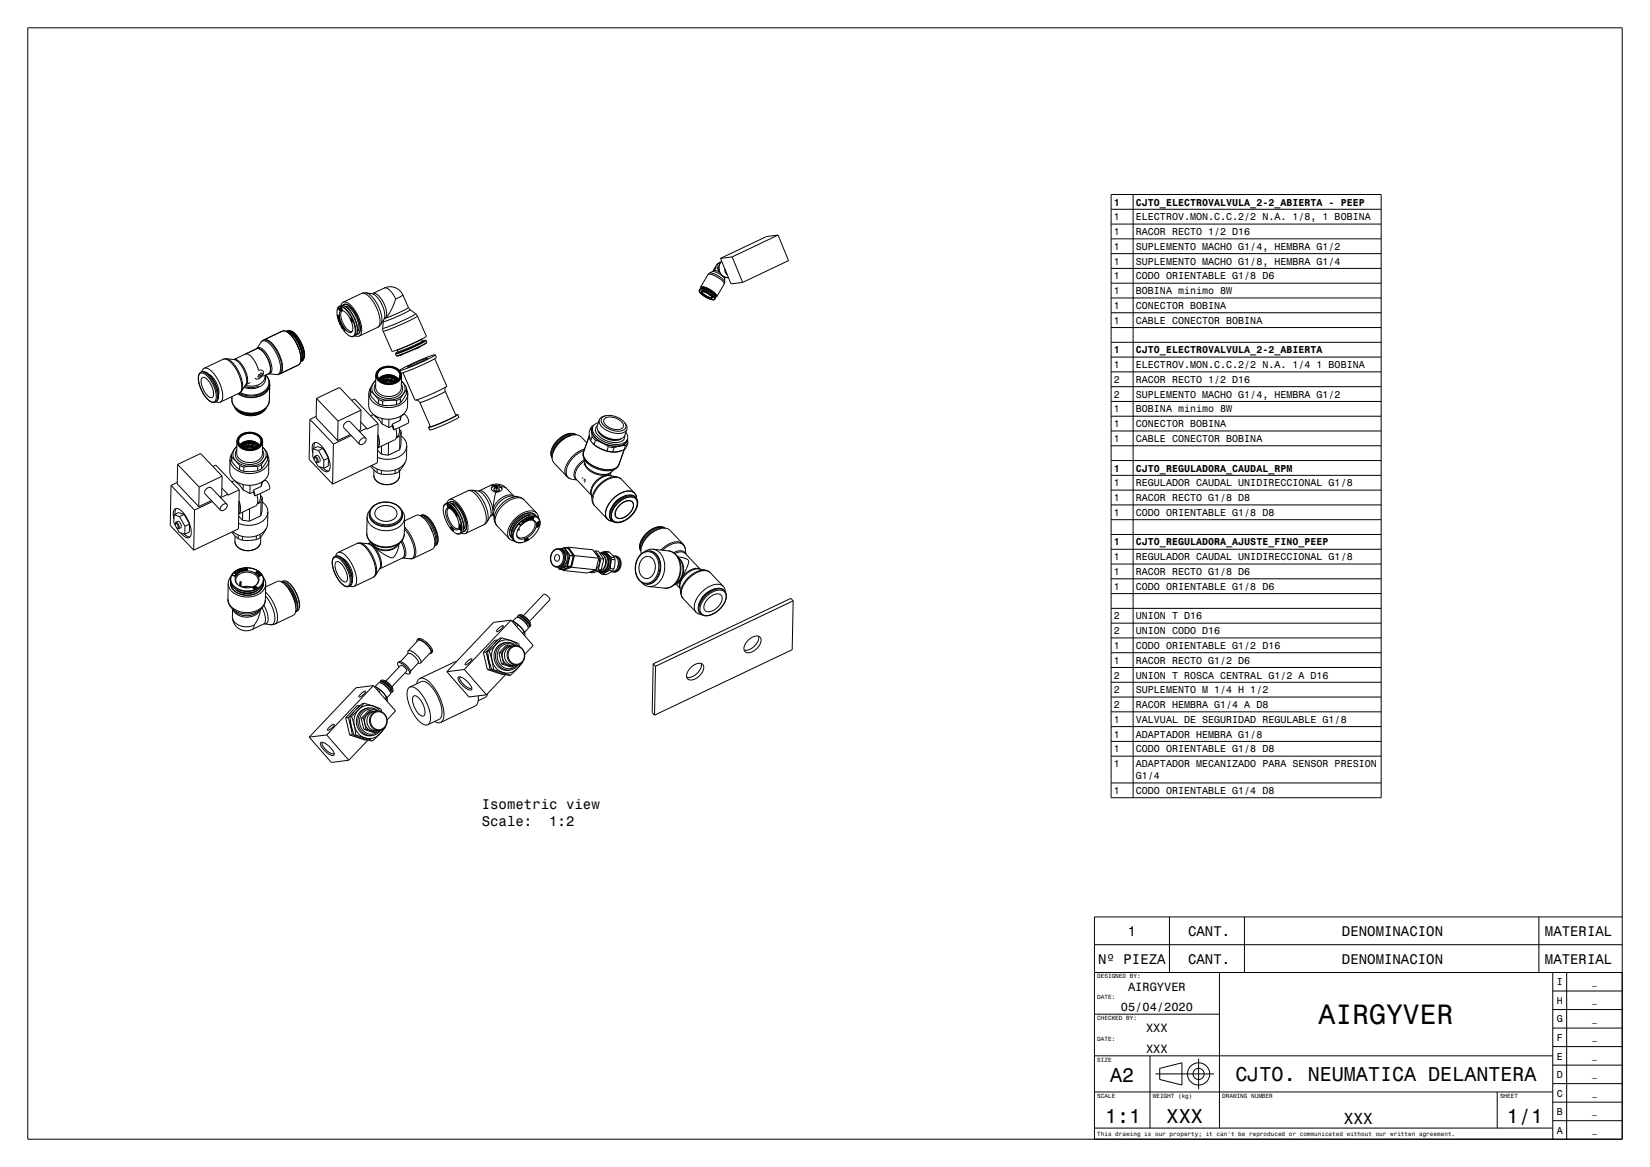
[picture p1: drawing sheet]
<svg xmlns="http://www.w3.org/2000/svg" width="594mm" height="420mm" viewBox="0 0 594 420" stroke-linecap="round" stroke-linejoin="round" font-family="sans-serif">
<defs><g id="words">
<text font-size="10.1" x="474.7" y="368.7">AIRGYVER</text>
<g font-size="7.2">
<text x="399.7" y="389.3">A2</text>
<text x="444.8" y="389.1">CJTO. NEUMATICA DELANTERA</text>
<text x="397.8" y="404.3">1:1</text>
<text x="420" y="404.3">XXX</text>
<text x="542.5" y="404.3">1/1</text>
</g>
<text font-size="5.8" x="483.8" y="404.6">XXX</text>
<g font-size="5">
<text x="173.4" y="291.2">Isometric view</text>
<text x="173.4" y="297.3">Scale:</text>
<text x="197.7" y="297.3">1:2</text>
<text x="406" y="336.9">1</text>
<text x="427.7" y="336.9">CANT.</text>
<text x="483.1" y="336.9">DENOMINACION</text>
<text x="556.2" y="336.9">MATERIAL</text>
<text x="395.4" y="346.9">Nº PIEZA</text>
<text x="427.7" y="346.9">CANT.</text>
<text x="483.1" y="346.9">DENOMINACION</text>
<text x="556.2" y="346.9">MATERIAL</text>
</g>
<g font-size="4.3">
<text x="406.1" y="356.5">AIRGYVER</text>
<text x="403.5" y="364">05/04/2020</text>
<text x="412.6" y="371.5">XXX</text>
<text x="412.6" y="379">XXX</text>
</g>
<g font-size="3.6">
<text x="401" y="74">1</text>
<text x="408.9" y="74">CJTO_ELECTROVALVULA_2-2_ABIERTA - PEEP</text>
<text x="401" y="79.3">1</text>
<text x="408.9" y="79.3">ELECTROV.MON.C.C.2/2 N.A. 1/8, 1 BOBINA</text>
<text x="401" y="84.6">1</text>
<text x="401" y="89.9">1</text>
<text x="408.9" y="84.6">RACOR RECTO 1/2 D16</text>
<text x="408.9" y="89.9">SUPLEMENTO MACHO G1/4, HEMBRA G1/2</text>
<text x="401" y="95.3">1</text>
<text x="408.9" y="95.3">SUPLEMENTO MACHO G1/8, HEMBRA G1/4</text>
<text x="401" y="100.6">1</text>
<text x="408.9" y="100.6">CODO ORIENTABLE G1/8 D6</text>
<text x="401" y="105.9">1</text>
<text x="408.9" y="105.9">BOBINA minimo 8W</text>
<text x="401" y="111.2">1</text>
<text x="408.9" y="111.2">CONECTOR BOBINA</text>
<text x="401" y="116.5">1</text>
<text x="408.9" y="116.5">CABLE CONECTOR BOBINA</text>
<text x="401" y="127.2">1</text>
<text x="408.9" y="127.2">CJTO_ELECTROVALVULA_2-2_ABIERTA</text>
<text x="401" y="132.5">1</text>
<text x="401" y="137.8">2</text>
<text x="408.9" y="132.5">ELECTROV.MON.C.C.2/2 N.A. 1/4 1 BOBINA</text>
<text x="408.9" y="137.8">RACOR RECTO 1/2 D16</text>
<text x="401" y="143.1">2</text>
<text x="408.9" y="143.1">SUPLEMENTO MACHO G1/4, HEMBRA G1/2</text>
<text x="401" y="148.4">1</text>
<text x="408.9" y="148.4">BOBINA minimo 8W</text>
<text x="401" y="153.8">1</text>
<text x="408.9" y="153.8">CONECTOR BOBINA</text>
<text x="401" y="159.1">1</text>
<text x="408.9" y="159.1">CABLE CONECTOR BOBINA</text>
<text x="401" y="169.7">1</text>
<text x="408.9" y="169.7">CJTO_REGULADORA_CAUDAL_RPM</text>
<text x="401" y="175">1</text>
<text x="408.9" y="175">REGULADOR CAUDAL UNIDIRECCIONAL G1/8</text>
<text x="401" y="180.4">1</text>
<text x="401" y="185.7">1</text>
<text x="408.9" y="180.4">RACOR RECTO G1/8 D8</text>
<text x="408.9" y="185.7">CODO ORIENTABLE G1/8 D8</text>
<text x="401" y="196.3">1</text>
<text x="408.9" y="196.3">CJTO_REGULADORA_AJUSTE_FINO_PEEP</text>
<text x="401" y="201.6">1</text>
<text x="408.9" y="201.6">REGULADOR CAUDAL UNIDIRECCIONAL G1/8</text>
<text x="401" y="207">1</text>
<text x="408.9" y="207">RACOR RECTO G1/8 D6</text>
<text x="401" y="212.3">1</text>
<text x="408.9" y="212.3">CODO ORIENTABLE G1/8 D6</text>
<text x="401" y="222.9">2</text>
<text x="408.9" y="222.9">UNION T D16</text>
<text x="401" y="228.2">2</text>
<text x="401" y="233.6">1</text>
<text x="408.9" y="228.2">UNION CODO D16</text>
<text x="408.9" y="233.6">CODO ORIENTABLE G1/2 D16</text>
<text x="401" y="238.9">1</text>
<text x="408.9" y="238.9">RACOR RECTO G1/2 D6</text>
<text x="401" y="244.2">2</text>
<text x="408.9" y="244.2">UNION T ROSCA CENTRAL G1/2 A D16</text>
<text x="401" y="249.5">2</text>
<text x="408.9" y="249.5">SUPLEMENTO M 1/4 H 1/2</text>
<text x="401" y="254.8">2</text>
<text x="408.9" y="254.8">RACOR HEMBRA G1/4 A D8</text>
<text x="401" y="260.2">1</text>
<text x="408.9" y="260.2">VALVUAL DE SEGURIDAD REGULABLE G1/8</text>
<text x="401" y="265.5">1</text>
<text x="408.9" y="265.5">ADAPTADOR HEMBRA G1/8</text>
<text x="401" y="270.8">1</text>
<text x="408.9" y="270.8">CODO ORIENTABLE G1/8 D8</text>
<text x="401" y="276.1">1</text>
<text x="408.9" y="276.1">ADAPTADOR MECANIZADO PARA SENSOR PRESION</text>
<text x="408.9" y="280.4">G1/4</text>
<text x="401" y="285.8">1</text>
<text x="408.9" y="285.8">CODO ORIENTABLE G1/4 D8</text>
<text x="560.4" y="354.6">I</text>
<text x="560.4" y="361.3">H</text>
<text x="560.4" y="368">G</text>
<text x="560.4" y="374.6">F</text>
<text x="560.4" y="381.3">E</text>
<text x="560.4" y="388">D</text>
<text x="560.4" y="394.6">C</text>
<text x="560.4" y="401.3">B</text>
<text x="560.4" y="408">A</text>
</g>
<g font-size="2.9">
<text x="573.1" y="354.4">_</text>
<text x="573.1" y="361.1">_</text>
<text x="573.1" y="367.7">_</text>
<text x="573.1" y="374.4">_</text>
<text x="573.1" y="381">_</text>
<text x="573.1" y="387.7">_</text>
<text x="573.1" y="394.4">_</text>
<text x="573.1" y="401.1">_</text>
<text x="573.1" y="407.7">_</text>
</g>
<g font-size="2.2">
<text x="395" y="352.1">DESIGNED BY:</text>
<text x="395" y="359.6">DATE:</text>
<text x="395" y="367.1">CHECKED BY:</text>
<text x="395" y="374.6">DATE:</text>
<text x="395" y="382.1">SIZE</text>
<text x="395" y="395.1">SCALE</text>
<text x="415" y="395.1">WEIGHT (kg)</text>
<text x="440" y="395.1">DRAWING NUMBER</text>
<text x="540" y="395.1">SHEET</text>
<text x="395" y="408.8">This drawing is our property; it can't be reproduced or communicated without our written agreement.</text>
</g>
</g></defs>
<g fill="none" stroke="#000" stroke-width=".36">
<path d="M10 10h574v400h-574zM400 70h97.2v217.1h-97.2zM400 75.3h97.2M407.9 70v217.1M254.9 98.8a6.3 6.3 0 0 1 5.1 2.2l.7 1.3M254.9 98.8l-2.7 4.5M255.4 98.3l1.3 .1 1.9 .9 1.6 1.2 .7 1M255.4 98.3l-.5 .5M256.4 97.7l1 .1 1.5 .7 1.3 1 .7 .9M256.4 97.7l-1 .6M256.8 97.4l.8-.1 1.4 .6M256.8 97.4l-.4 .3"/>
<path d="M257.1 97h.1M257.2 96.8v.2M257.2 96.7v.2M257.3 96.6l-.1 .1M257.3 96.8h.1M257.3 96.8l-.1 .1M257.3 96.7h.3M257.3 96.7v.1M257.3 96.7h.1M257.6 96.7h-.3M257.6 96.6h-.3M257.6 96.6v.1"/>
<path d="M257.6 96.6h.1M257.6 96.7l-.4 .3M257.7 96.3l-.4 .3M257.7 96.3h.1M257.7 96.3l-.6 .7M257.7 96.3l-.1 .4M257.9 95.5l-1.1 1.9M258.1 95.4l.3 1.4 .6 1M258.1 95.4l-.2 .1M258.1 95.4l1.3-1-.9 .4-.6 .7M258.7 96.7l.1 .5M259.4 93l3.8 9.2 4.2-.6"/>
<path d="M259.8 94a3.4 3.4 0 0 0-.8 3.8 3.4 3.4 0 0 0 3.2 2.1 3.5 3.5 0 0 1-3.1-2.1 3.5 3.5 0 0 1 .7-3.8M260.9 96.7l.1 1M261 97.7l.3 .8M261 99.9l-.1 .5M261 99.8v.1M261.1 99.8l-.1 .1M261.3 97.6l-.3 .1M261.3 98.5l.5 .4M261.6 98.5h-.3M263.6 92.5l3.8 9.1M263.6 92.5l-4.2 .5M280.1 84.6l-4.2 .5-16.5 7.9"/>
<path d="M280.1 84.6l-16.5 7.9M280.1 84.6l3.8 9.2-16.5 7.8M400 80.6h97.2M400 86h97.2M400 91.3h97.2M400 96.6h97.2M101.6 119.2l.9-.1 1.2 .6 2.3 2.5 1.8 3.8 .5 3.5-.2 1.1-.6 .7-6.9 3.3M101.6 119.2l-6.8 3.2M103.1 119.3l1.1 .1 1.2 .8 1.2 1.4 1.2 2.2 .9 2.2 .3 1.9-.1 1.4-.6 .8M103.1 119.3l.8-.1 1.1 .6 2 2.3 1.5 3.1 .6 3.1a1.92 1.92 0 0 1-.8 1.8M103.1 119.3l.4-.2a4.7 4.7 0 0 1 4.1 3.3l1.4 3.1 .4 2.7a1.93 1.93 0 0 1-.8 1.8l-.3 .1M103.3 119.4l1 .2 1.2 1 2.2 3.3 1.1 3.7-.1 1.4-.4 .9"/>
<path d="M103.6 119.6l.9 .4 1.1 .9 2 3 1 3.3v1.5l-.3 .9M104.9 119.2l1.7 1.4 1.8 2.8 1 2.9 .1 2.6M104.9 119.2l-.9-.2-.9 .3M104.9 119.2l1.8 1.4 1.8 2.8 1 2.9v2.4M121.4 113.4v.3M121.4 113.8l.3 .3M121.4 111.4a1.42 1.42 0 0 1 1.2-1.1 1.42 1.42 0 0 1 1.4 .7l1.4 1.5 1.3 2.1 .9 2.5 .3 2a1.43 1.43 0 0 1-.4 1.6 1.43 1.43 0 0 1-1.6 .2M121.4 111.4v2M121.4 113.4l.2 .3M121.4 113.4h.1M121.4 113.6l.1 .1M121.4 113.6h.1"/>
<path d="M121.5 113.7v.1M121.5 113.5h.1M121.5 113.5l-.1 .1M121.5 113.8v.1M121.5 114l.1 .4M121.5 114.4l.8 .2M121.5 114.4l.7 .4M121.5 114.4l.6 .3M121.5 113.9l.1 .1M121.5 113.4h.1M121.6 113.5v.1M121.6 113.5h.1"/>
<path d="M121.6 114h.1M121.6 113.7v.1M121.6 113.7h-.1M121.6 113.4v.1M121.6 113.4h-.2M121.6 113.8h.1M121.6 113.8h-.1M121.6 113.5l-.2 .1M121.6 114.6l.1 .3M121.6 113.6v.1M121.6 113.8l-.1 .1M121.6 113.9v.1"/>
<path d="M121.7 113.6h-.1M121.7 113.8v.2M121.7 114.1h.1M121.7 113.7v.1M121.7 113.6h.1M121.7 114v.1M121.7 115.2l.2 .5 .6 .1M121.8 114.9l-.1 .3M121.8 113.7h.1M121.8 114.9h.1M121.8 115.1v.1M121.8 113.6l.1 .1"/>
<path d="M121.8 115.1h.1M121.8 115.2l.1 .4M121.8 113.7l.1 .1M121.8 114.9l.1 .1M121.8 113.8l.1 .1M121.8 113.8h-.1M121.8 114v.1M121.8 114l-.1 .1M121.8 113.5h.1M121.8 113.5l-.1 .1M121.9 113.9l-.1 .1M121.9 113.9l-.2 .1"/>
<path d="M121.9 113.7v.1M121.9 115.1h-.1M121.9 115.1h.1M121.9 115h.1M121.9 113.9v.1M121.9 111.1v.1M121.9 114l.1 .2M121.9 111v.1M121.9 113.5l.1 .1M121.9 110.9v.3M121.9 113.5l-.1 .1M121.9 115.1l-.1 .1"/>
<path d="M121.9 115.1l.2 .5M121.9 113.8l.1 .1M121.9 111.2l.2 .2M121.9 111h.1M121.9 115.1l.2 .6-.2-.1M121.9 114.2l.1 .2M121.9 114.2h.1M121.9 114.1v.1M122 114.9h-.2M122 114.9h.1M122 111.3h.1M122 110.9h-.1"/>
<path d="M122 110.9h.1M122 111h-.1M122 113.9l.1 .1M122 113.6l.1 .1M122 113.6l-.1 .1M122 114.9l.1 .1M122 114.9l-.1 .1M122 111h.1M122 115.8l.2 .4M122 114.2v.1M122 114.3v.1M122 110.9l.2 .1"/>
<path d="M122 111l-.1 .1M122 111l.1 .1M122.1 113.7v.1M122.1 113.7l-.2 .1M122.1 111.1l-.2 .1M122.1 111h.1M122.1 111.1v.1M122.1 115h.1M122.1 115h-.2M122.1 115.3l.1 .4M122.1 115.6h-.2M122.1 115.6h.1"/>
<path d="M122.1 111.5v.1M122.1 111.4v.1M122.1 111.2l-.1 .1M122.1 110.8h-.1M122.1 110.8h.1M122.1 110.8l-.2 .1M122.1 113.8v.2M122.1 113.8l-.1 .1M122.1 111.6l.1 .2M122.1 111.3h.1M122.1 111l.1 .2M122.1 114l.1 .1"/>
<path d="M122.1 114.7l.1 .1M122.1 111.5l.1 .1M122.1 111.5h.1M122.1 110.3l.8-.1 1.1 .5 2 2.4 1.5 3.1 .6 3.1a1.91 1.91 0 0 1-.8 1.8M122.1 110.3l-.7 1.1M122.1 111.3h-.1M122.2 114.1v.1M122.2 114.1l-.2 .1M122.2 111h.1M122.2 111v.2M122.2 114.2l-.2 .2M122.2 110.8v.1"/>
<path d="M122.2 114.2l-.2 .1M122.2 111.6v.1M122.2 111.4l-.1 .1M122.2 111.3h-.1M122.2 111.2v.1M122.2 111.7h.1M122.2 111.4h.1M122.2 115.2l.1 .4M122.2 115.2l-.1 .1M122.2 115.7h.3M122.2 116.2l.1 .3M122.2 115l.2 .1"/>
<path d="M122.2 115h-.3M122.2 115l.1 .1M122.2 110.9l.1 .1M122.2 110.9h-.2M122.2 111.8h.1M122.2 111.3h.1M122.2 116.2h.1M122.2 116.2l.1 .1M122.2 111.3l.1 .1M122.3 114.6l-.1 .2M122.3 114.6l-.2 .1M122.3 115.1l-.2 .2"/>
<path d="M122.3 111.8h.1M122.3 111.4v.1M122.3 111.5h-.2M122.3 116.5l.1 .2M122.3 111.6h-.1M122.3 111.6h.1M122.3 116.3v.1M122.3 116.4v.1M122.3 111.4h.1M122.3 116.3h.1M122.3 111.6l-.1 .1M122.3 111v.1"/>
<path d="M122.3 111.7h.1M122.3 115.6h.3M122.3 115.6l-.1 .1M122.3 111.5h.1M122.3 111.2l.1 .1M122.3 111.1v.1M122.3 111.2h.1M122.3 111.2l-.1 .1M122.3 111.1l-.1 .1M122.3 111.6l.1 .1M122.4 111.5v.1M122.4 111.4v.1"/>
<path d="M122.4 116.1h.1M122.4 116.7l.2 .3M122.4 111.3h.1M122.4 110.9l.1 .6M122.4 110.9h.1M122.4 111.3h-.2M122.4 111.7h-.1M122.4 115.1l-.2 .1M122.4 115.1h-.1M122.4 111.8h.1M122.4 116.3v.1M122.4 116.4l.1 .1"/>
<path d="M122.4 116.4h-.1M122.4 111.3v.1M122.4 116.7l.1 .1M122.4 111.3l-.1 .1M122.4 111.6v.1M122.4 111.7v.1M122.4 116.1l-.2 .1M122.5 116.5v.2M122.5 116.5h-.2M122.5 115.7v.1M122.5 116.1h.1M122.5 116.1v.4"/>
<path d="M122.5 116.8v.1M122.5 111.4l-.1 .1M122.5 111.5h.1M122.5 110.8v.1M122.5 110.8l-.1 .1M122.5 116.1l.1 .1M122.5 116.9h.1M122.5 111.8h.1M122.5 111.8h-.1M122.5 110.8h.1M122.5 110.9v.6M122.5 110.9h-.1"/>
<path d="M122.5 116.5h.1M122.5 116.7h.1M122.5 116.7h-.1M122.5 111.5l.1 .2M122.5 110.9l.1 .2M122.5 111.5l-.1 .2M122.6 111.7l-.1 .1M122.6 111.7l-.2 .1M122.6 110.7l-.1 .1M122.6 116.2l.1 .2M122.6 116.2l-.1 .3M122.6 117h.1"/>
<path d="M122.6 116.9h.1M122.6 115.6l-.1 .2M122.6 115.6l-.1 .1M122.6 117l.2 .5M122.6 110.8v.1M122.6 110.9v.1M122.6 116.7v.1M122.6 116.2h.1M122.6 116.7l-.1 .1M122.6 110.7h.1M122.6 111h.1M122.6 111l.1 .1"/>
<path d="M122.6 116.3l.1 .1M122.6 111.1l.2 .2M122.6 116l-.2 .1M122.6 116l.1 .1M122.6 116l-.1 .1M122.6 110.8h.1M122.6 116.8h.1M122.6 116.8l-.1 .1M122.7 111.1h.1M122.7 116.2v.1M122.7 110.7h.1M122.7 116.4l.1 .4"/>
<path d="M122.7 116.4l-.2 .1M122.7 110.8h-.1M122.7 111.1v.1M122.7 116.8h.1M122.7 116.8l-.1 .1M122.7 110.8h.1M122.7 110.8v.1M122.7 110.8l-.1 .1M122.7 110l1.3 .1M122.7 116.1l.1 .1M122.7 116.1l-.1 .1M122.7 116.3l.1 .3"/>
<path d="M122.7 110.7l.1 .1M122.7 110l-.6 .3M122.7 110.6h.1M122.7 110.6l-.1 .1M122.7 110.9h.1M122.7 110.9l-.1 .1M122.7 111.2h.1M122.7 110.9l.1 .1M122.7 110.8l.1 .1M122.8 111.3h.1M122.8 116.8h-.1M122.8 111v.1"/>
<path d="M122.8 111l-.1 .1M122.8 116.2v.1M122.8 116.2h-.1M122.8 111.5l.4 .2M122.8 110.6v.1M122.8 110.6l-.1 .1M122.8 110.8l.1 .1M122.8 110.9h.1M122.8 117.5l.4 .8M122.8 116.6l.1 .1M122.8 111.1h.1M122.8 111.1h-.1"/>
<path d="M122.8 117h-.1M122.8 116.3l.1 .2M122.8 110.7h.1M122.8 116.3h-.1M122.8 110.7h-.1M122.9 110.9h.1M122.9 116.7v.1M122.9 111.1h.1M122.9 111.1l-.2 .1M122.9 116.9l-.1 .1M122.9 116.8v.1M122.9 111.2h-.1"/>
<path d="M122.9 116.9h.1M122.9 111.3l.2 .3-.3-.1M122.9 111.1l-.1 .1M122.9 111.1h.2l.1 .6M122.9 110.7l.1 .1M122.9 110.7l-.1 .1M122.9 117.4l.3 .7-.4-.6M122.9 117.4l-.1 .1M122.9 116.5l.1 .1M122.9 116.5l-.1 .1M123 111.1l.2 .6M123 110.8l-.1 .1"/>
<path d="M123 116.6v.1M123 116.6l-.1 .1M123 117.4l.4 .4M123 117.4h-.1M123 117.4l.3 .5 .1-.1M123 116.7v.1M123 116.7l-.1 .1M123 116.8v.1M123 116.8l-.2 .2M123 111.1h-.1M123.1 111.5h-.3M123.1 117.1l.6 .7"/>
<path d="M123.1 117.1l.3 .7M123.1 117.1l.4 .8M123.3 118.3l.6 .9M123.4 111.8a2.08 2.08 0 0 0-.5 3l1.3 2.7a2.22 2.22 0 0 0 2.7 1.6M123.5 108.8h1.2l1.5 1 1.5 1.8 1.2 2.2 .9 2.3 .4 2.3-.1 1.6-.8 1M123.5 108.8l-.8 1.2M123.5 117.9l-.3 .4M123.6 118l.7 .6M123.6 118l.4 .6v.7M123.6 118l.5 .7M123.7 117.8l-.5 .5M123.7 117.8l-.2 .1"/>
<path d="M124 110.1l1.8 1.6 1.7 2.6 1 3.2 .1 2.3M124 110.1l1.9 1.6 1.7 2.6 1 3v2.5M124 119.3l1.9 1.6M124.1 118.7l-.1 .6M124.3 118.6l-.3 .7M124.3 118.6l-.2 .1M124.3 110.3l1.5 .4 1.5 1.7 1.2 2.4 .7 2.5a2.36 2.36 0 0 1-.5 2.1M124.7 110.4l.6 .1M126.1 114.8l-1.1-1.7a1.79 1.79 0 0 0-2.5-1 7.1 7.1 0 0 0 3.6 7.6 1.86 1.86 0 0 0 .8-2.8l-.3-1M126.1 114.8l.1 .3M126.1 114.7v.1M126.1 114.7h.1"/>
<path d="M126.1 114.8v.1M126.1 114.8h.1M126.1 114.9l.1 .1M126.2 115v.1M126.2 115.1v.1M126.2 114.6v.1M126.2 114.7v.1M126.2 114.7l-.1 .1M126.2 115.1l.1 .1M126.2 114.8h-.1M126.2 114.6h.1M126.2 115.2l.2 .2"/>
<path d="M126.2 114.8l.1 .1M126.2 114.9h-.1M126.3 115.2h.1M126.3 114.9l-.1 .1M126.3 114.9v.2M126.3 114.8h.1M126.3 114.7v.1M126.3 114.5l.1 .1M126.3 114.7h.1M126.3 115.2l.1 .1M126.3 114.6v.1M126.3 114.6l.1 .1"/>
<path d="M126.3 115.1l.2 .2M126.3 115.4l.2 .2M126.4 114.7l.1 .1M126.4 115.3h.1M126.4 115.1h.1M126.4 115.7l.3 .3M126.4 115.7h.5M126.4 114.7l-.1 .1M126.4 114.7v.1M126.4 114.8h-.1M126.4 114.8h.1M126.4 114.6l.1 .1"/>
<path d="M126.4 115.2h-.1M126.4 115.1l.1 .1M126.4 114.8l.2 .2M126.4 114.8l-.1 .1M126.5 114.8h.1M126.5 114.5l-.3 .1M126.5 114.5v.1M126.5 114.5l-.4 .2M126.5 115.3h-.1M126.5 115.2h.1M126.5 114.7l.1 .1M126.5 115l-.1 .1"/>
<path d="M126.5 115l.1 .1M126.5 114.6h.1M126.5 114.6h-.1M126.6 115.1h-.2M126.6 115.1h.1M126.6 114.8v.1M126.6 115.2h.1M126.6 115.4h-.2M126.6 115v.1M126.6 115.1l-.1 .1M126.6 115.1v.1M126.6 114.9l.1 .1"/>
<path d="M126.6 114.6l.1 .2M126.6 114.6l-.1 .1M126.7 115.3l-.1 .1M126.7 115v.2M126.7 115.3h.1M126.7 115.2v.1M126.7 114.8v.1M126.7 114.8h-.1M126.7 115.8v.2M126.7 114.9l.1 .1M126.7 114.9h-.1M126.8 115.3h-.1"/>
<path d="M126.8 115v.1M126.8 115h-.1M126.8 115.2v.1M126.8 115.2l-.1 .1M126.8 115.1v.1M126.8 115.1l-.1 .1M126.9 115.7l.1 .1M127 115.8h-.5l.2 .2M127.1 115.6l-.1 .2M127.1 115.6l-.7 .1M127.1 115.6l-.2 .1M128.6 119.8l-.7 1"/>
<path d="M128.8 119l-.1 .1M129.1 118.5l-.4 .6M130.1 105.6l1.2 .1 1.5 1 1.4 1.6 1.2 2.1 .9 2.3 .5 2.4-.2 1.8-.7 .9M130.1 105.6l-6.6 3.2M131.7 105.4l1.2 .5 1.1 1 2.2 3.3 1.2 3.8 .1 1.5-.4 1.2M131.7 105.4l-1.6 .2M131.7 105.4l2.2 .3M133.9 105.7l1.7 1.1 1.9 2.7 1 3.2-.3 2.2M134.1 105.7h-.2M134.1 105.7h.1M134.2 105.6a4 4 0 0 1 3.6 2.9l.9 2 .5 1.8a2.5 2.5 0 0 1-.5 2.2M134.2 105.6l-.1 .1"/>
<path d="M135.9 117.8l-6.6 3.2M137.1 116.7l-1.2 1.1M137.8 118.1l.1 1.1M138 115.2v.5M138 115.7l-.2 2.4M138.2 114.9l-1.1 1.8M138.3 103.7a4 4 0 0 1 3.6 2.8l.5 1.2M138.3 103.7a5 5 0 0 1 6.7 2.5M138.3 103.7l-4.1 1.9M138.7 114.5l-.5 .4M142.4 107.7a16.5 16.5 0 0 1-3.7 6.8M145 106.2l-2.6 1.5"/>
<path d="M145 106.2l2 4.5M147 110.7l-3.2 1.8-5.1 2M147 110.7l.7 .8M147.7 111.5l-4.5 2.3-5.2 1.9M147.7 111.5l1.9 1.4M149.6 112.9l-1.6 1.1-4.3 2-4.3 1.7-1.6 .4M149.6 112.9l.7 .8M150.3 113.7l-2 1.2-4.1 2-4.4 1.8-1.9 .5M150.3 113.7l3.2 7.3-5.8 3-6.6 2.5-3.2-7.3M251.7 104.4a6.4 6.4 0 0 1 5.2 2.3l.4 1M251.7 104.4l.2 .7M251.9 105.1v.1"/>
<path d="M251.9 105.1l-.2-.4a1.12 1.12 0 0 1 1.8 0l2.1 1.2a1.98 1.98 0 0 1 1.5 1.9l-1.7-.3M251.9 105.2h.1M251.9 105v.1M251.9 105h.1M251.9 105.2l.1 .1M252 105.1v.1M252 105.2h.1M252 105h.1M252 105.1h.1M252 105.3h.1M252 105v.1M252 105l-.1 .1"/>
<path d="M252 104l-.3 .4M252 104h1.1l2.1 1 1.7 1.2 .7 1M252 105.3l.1 .1M252.1 105.3h.1M252.1 105.2h.1M252.1 105.2v.1M252.1 105.5l.6 .1M252.1 105.5l.7 .2M252.1 105.3l.1 .1M252.2 105.4l.3 .1M252.2 105.4l-.1 .1M252.2 105.2v.1"/>
<path d="M252.2 105.4h.1M252.2 105.3h.1M252.2 105.2h.1M252.2 103.3a6.7 6.7 0 0 1 5.4 2.5l.4 .9M252.2 103.3l.1 .5M252.2 105.1v.1M252.2 105.1h.1M252.2 105.3l.1 .1M252.3 105.2l-.1 .1M252.3 105.5l.1 .2zM252.3 105.4h.1M252.3 105.1v.1"/>
<path d="M252.3 105.1l-.1 .1M252.3 103.8l1.2 .1 1.9 .9 1.5 1.1 .7 1M252.3 103.8l-.3 .2M252.3 105.3h.1M252.3 105.2l.1 .1M252.3 105.3v.1M252.3 105.2h.1M252.3 105.2v.1M252.4 105.3h.1M252.4 105.7v.1M252.4 105.2l.1 .1M252.4 105.2l-.1 .2"/>
<path d="M252.4 105.8l.3 .2M252.4 105.3l.1 .1M252.4 105.4l.1 .1M252.5 105.3v.1M252.5 105.4h.1M252.5 105.6l-.1 .1M252.5 105.5h.1M252.5 105.4h-.1M252.5 105.6h.1M252.5 105.6v.1M252.5 105.7h.1M252.5 105.3h.1"/>
<path d="M252.5 103.8a7.2 7.2 0 0 1 5.1 3.1M252.5 105.4v.1M252.5 103.8h-.2M252.5 105.8h.1M252.5 105.5l.3 .1M252.5 103.8v-.2a1.18 1.18 0 0 1 1.8 .1l1.9 1a1.89 1.89 0 0 1 1.5 1.9v-.1M252.5 105.4l.1 .1M252.6 105.7h.1M252.6 105.3v.2M252.6 105.8l.1 .1M252.6 105.5h.1M252.6 105.8h.1"/>
<path d="M252.6 103.5a5.7 5.7 0 0 1 5.1 3M252.6 103.5v.3M252.6 105.7l.1 .1M252.6 105.7h-.1M252.7 105.8l.2 .2M252.7 106h.2M252.7 106l.5 .1M252.7 103.4l-.1 .1M252.7 105.6l.1 .1M252.7 105.9h.1M252.7 105.9v.1M252.8 105.6h.1"/>
<path d="M252.8 105.6h-.1M252.8 105.6v.1M252.8 106.1l.3 .2M252.8 105.9l.2 .1M252.9 105.7l-.2 .1M252.9 105.7v.1M252.9 103.8h.1M252.9 103.8h-.1M252.9 103.8a4.5 4.5 0 0 1 4.1 1.8l.3 .8M252.9 105.8v.2M252.9 106l.3 .1M252.9 105.8h.1"/>
<path d="M253 106h.2M253 106h-.1M253.1 106.3h.1M253.1 106.3v.1M253.1 106.2v.1M253.1 106.2l.3 .2M253.1 106.4h.1M253.2 106.1h.1M253.2 106.3v.1M253.2 106.2h.1M253.2 106l.1 .1M253.2 106.4h.1"/>
<path d="M253.2 106v.1M253.2 106.3h.1M253.2 106.4l.1 .1M253.2 103.6l-.1 .2M253.3 106.4l.1 .1M253.3 106.3h.1M253.3 106.2h-.1M253.3 106.1h-.1M253.3 106.3l.1 .1M253.3 106.3v.1M253.3 106.2h.1M253.3 106.2l.1 .1"/>
<path d="M253.3 106.5h.1M253.4 106.3h.1M253.4 106.5l.1 .1M253.4 106.4l.1 .1M253.4 106.4v.1M253.4 106.2h.1M253.4 106.3l.1 .1M253.5 106.5h.1M253.5 106.5h-.1M253.5 106.6h.1M253.5 106.2l.1 .1M253.5 106.2l-.1 .1"/>
<path d="M253.5 106.4h.1M253.5 106.3l.1 .1M253.5 106.5v.1M253.6 106.3l.1 .1M253.6 106.3h-.1M253.6 106.6h.1M253.6 106.5l-.1 .1M253.6 106.6l.3 .2M253.6 106.4l.1 .1M253.7 106.5h-.1M253.7 106.5l-.1 .1M253.7 106.4h.1"/>
<path d="M253.7 106.4l-.2 .2M253.7 106.5h.1M253.7 106.4l.1 .1M253.7 106.4v.1M253.7 106.5l.1 .1M253.8 106.6h.1M253.8 106.6h-.1M253.8 106.5h.1M253.8 106.5h-.1M253.9 106.8v.1M253.9 106.8l.5 .4M253.9 105v.1"/>
<path d="M253.9 105.1h.1M254 106.8h.1M254 106.8h-.1M254 105.1v.1M254 106.7l.4 .3M254 105h-.1M254 106.7l.6 .2M254 106.7h.1M254 106.7l.5 .3M254 105l.1 .1M254 105.2h.1M254 105.2l-1.4-.3a3.6 3.6 0 0 0 2.9 2.4l.8 .1v-.5"/>
<path d="M254 105.2l-1.1-.3a1.79 1.79 0 0 0 1.6 1.7l1.4 .5 .4-.2M254 105.2l.1 .1M254 106.8l.4 .3M254 105.1h.1M254 105h.1M254 105v.1M254 106.7v.1M254.1 105.3h.1M254.1 105.1h-.1M254.1 105.1h.1M254.1 105.2h.1M254.1 105.1v.1"/>
<path d="M254.1 105.2l.1 .1M254.1 105.2v.1M254.1 105.3l.1 .1M254.1 105.1l.1 .1M254.2 105h-.1M254.2 105h.1M254.2 105l-.1 .1M254.2 105.3h.1M254.2 105.3h-.1M254.2 105.2h-.1M254.2 105.2h.1M254.2 105.1h.1"/>
<path d="M254.2 105.4h.1M254.2 105.1l.1 .1M254.2 105l.1 .1M254.2 105v.1M254.3 105.2h.1M254.3 105.4h.1M254.3 105.1l.1 .1M254.3 105.2v.1M254.3 105.1h.1M254.3 105.3h.1M254.4 105.2v.1M254.4 105.3l-.1 .1"/>
<path d="M254.4 105.3h.1M254.4 105.4h.1M254.4 105.1v.1M254.4 105.3v.1M254.4 105.2h.1M254.5 105.4h-.1M254.5 105.3v.1M254.5 105.4l.2 .1M254.5 105.4h.1M254.5 107.1l.7 .4M254.5 105.2v.1M254.5 105.2l-.1 .1"/>
<path d="M254.5 107.1l-.1 .1M254.5 105.3h.1M254.5 107l-.1 .2M254.6 106.9l-.1 .2M254.6 106.9l-.1 .1M254.6 107l.6 .2M254.6 107l.7 .6M254.7 105.4l-.1 .2h.3M254.7 105.4h.1M254.7 105.6l.3 .1M254.8 105.5l.1 .1M254.8 105.5l-.1 .1"/>
<path d="M254.8 105.4l-.1 .2M254.9 105.4h-.2M254.9 105.4l-.1 .1M254.9 105.4h-.1M254.9 105.6h.1M255 105.7v.1M255 105.7h.1M255.1 105.8l.2 .2M255.2 107.2l.2 .3M255.2 107.6h.1M255.3 106l.4 .3M255.3 105.7h-.3"/>
<path d="M255.3 105.7l-.3 .1M255.3 105.7v.1M255.3 105.9h.1M255.3 105.9v.1M255.3 106h.1M255.4 107.6l1.3 .3 .6-.2M255.4 107.5l-.1 .1M255.4 105.9l.1 .2M255.4 105.9l-.1 .1M255.5 106h.1M255.5 106v.1M255.5 106.1h.1"/>
<path d="M255.6 105.9h.1M255.6 105.9l-.1 .1M255.6 106.1h.1M255.6 106h.1M255.6 106.1l.1 .1M255.7 106v.1M255.7 105.9v.1M255.7 105.9l-.1 .1M255.7 106.2h.1M255.7 106.1l.2 .1M255.7 106.1h-.1M255.7 106l.1 .1"/>
<path d="M255.7 106h.1M255.7 106.2v.1M255.7 106.1l.1 .1M255.8 106.1l-.1 .1M255.8 106.1h.1M255.8 106.2l.1 .1M255.8 106.3l.4 .4zM255.8 106.2h.1M255.8 106l.1 .1M255.8 106v.1M255.8 106.3h-.1M255.8 106.1l.1 .1"/>
<path d="M255.9 106.3h.1M255.9 106.1h.1M255.9 106.1h-.1M255.9 106.2h.1M255.9 106.2v.1M255.9 106.3h-.2M256 106.1v.1M256 106.1l-.1 .1M256 106.3h-.1M256 106.2v.1M256 106.2h.1M256 106.3h.1"/>
<path d="M256.1 106.2l-.1 .1M256.1 106.5l.2 .1M256.1 106.4h.1M256.1 106.4v.1M256.1 106.7l.1 .1M256.1 106.7h.1M256.2 106.8h.1M256.2 106.4l.1 .1M256.2 106.4l-.1 .1M256.2 106.6l-.1 .1M256.2 106.6h.1M256.2 106.8l.1 .1"/>
<path d="M256.2 106.7h.1M256.3 106.7h.1M256.3 106.8v.1M256.3 106.7v.1M256.3 106.6l.1 .1M256.3 106.8h.1M256.3 106.9h.1M256.3 106.5l-.1 .2M256.3 106.7l.1 .1M256.4 106.7h.1M256.4 106.7l-.1 .1M256.4 106.9l.1 .1"/>
<path d="M256.4 106.8h.1M256.4 106.8l.1 .1M256.4 106.7v.2M256.4 106.9h.1M256.5 106.9h.1M256.5 106.8h.1M256.5 106.9h-.1M256.5 106.8v.1M256.5 107h.1M256.5 106.7l-.1 .1M256.5 106.7h.1M256.5 106.7l-.1 .2"/>
<path d="M256.6 106.7v.1M256.6 106.8l.1 .2M256.6 107h.1M256.6 107h-.1M256.6 106.8v.1M256.6 106.8l-.1 .1M256.6 106.8l.1 .1M256.6 106.9h.1M256.6 106.8h.1M256.7 107v.1M256.7 106.9h.1M256.7 106.9l-.1 .1"/>
<path d="M256.7 106.8h.1M256.7 106.8v.1M256.7 107h.1M256.7 106.9l.1 .1M256.7 107.1h.1M256.8 107h.1M256.8 106.8v.1M256.8 106.8l-.1 .2M256.8 107.1h.1M256.8 106.9h.1M256.8 106.9v.1M256.9 107l-.1 .1"/>
<path d="M256.9 106.9v.1M256.9 106.9l-.1 .2M256.9 107h.1M257.3 106l-.1 .2M257.6 106.9v.3M257.6 107.2l-.3 .5M257.8 106.3l-.1 .2M258 106.7l-.5 .2M260.7 102.3l-2.7 4.4M260.9 100.4v1.1M260.9 101.5l-.2 .8M400 101.9h97.2"/>
<path d="M400 107.2h97.2M400 112.6h97.2M400 117.9h97.2M71.9 134.5a2.45 2.45 0 0 1 3.2 1.4l1.9 3.3 .9 3.4a1.57 1.57 0 0 1-.9 2.1 1.57 1.57 0 0 1-2-.8l-1.7-2.1-1.4-2.9-.5-2.7zM72.3 133.9h.1a4.7 4.7 0 0 1 4.1 3.3l1.4 3.1 .4 2.7a1.92 1.92 0 0 1-.8 1.8M72.3 133.9a3.4 3.4 0 0 0-.7 3.9 9.5 9.5 0 0 0 5 7.1l.9-.1M72.8 136a2.19 2.19 0 0 1 2.6 1.5l1.2 2.5a2.28 2.28 0 0 1-.5 3.2 6.5 6.5 0 0 1-3.7-5.7zM73.5 132.6l1.1-.1 1.4 1 1.6 1.7 1.3 2.4 .9 2.5 .4 2.1-.2 1.7-.7 .8M73.5 132.6l-.8 1.2M73.9 133.9l1.9 1.5 1.8 2.8 1 2.9-.1 2.5M73.9 133.9l2 1.7 1.6 2.7 1 2.9v2.4M73.9 133.9l-.9-.2-.7 .2"/>
<path d="M75.2 134.8l1.6 1.2 1.2 2 .7 2.3v1.7M80.3 129.3a4.2 4.2 0 0 1 4.5 2.6l1.7 3.2 .9 3.5a2.79 2.79 0 0 1-1.3 2.9M80.3 129.3h1.2l1.5 1 1.4 1.7 1.3 2.3 1 2.5 .3 2.1-.2 1.7-.7 .9M80.3 129.3l-6.8 3.3M81.5 129.1l2.7 .3M84.2 129.4a4 4 0 0 1 3.5 2.8l1 2.1 .4 1.7a2.29 2.29 0 0 1-.6 2.4M84.2 129.4h.1M84.3 129.4l1.8 1.2 1.7 2.6 1 3.1-.3 2.1M88.3 127.4a3.8 3.8 0 0 1 3.5 2.8l.9 2a.85 .85 0 0 0 .3 .9 .85 .85 0 0 0 1 .1h.1a1.08 1.08 0 0 1 .8 1 1.08 1.08 0 0 1-.6 1M88.5 138.4l-1.5 2.3M90.1 137.7l-1.6 .7M92.4 125.5a4.4 4.4 0 0 1 3.8 3.3l1.1 3.3a2.23 2.23 0 0 1-.6 2.4"/>
<path d="M92.4 125.5a1.82 1.82 0 0 1 2.8 .8l1.7 2.6 .9 3.1a1.75 1.75 0 0 1-1.1 2.5M92.4 125.5a3.8 3.8 0 0 1 3.5 2.7l1.1 2.3 .4 1.9a2.09 2.09 0 0 1-.7 2.1M92.4 125.5l-8.2 3.9M92.7 135.5l.2 .2M93.2 135l-.3 .7M93.2 138.9a6.9 6.9 0 0 1-5.1 .2M93.3 134.8l.7-.6 .5 .2-.5 .7M93.3 134.8l-.1 .2M93.3 134.9l.7 .2M93.3 134.9l-.1 .1M93.3 134.8v.1M93.9 123.2a1.99 1.99 0 0 1 3.2 .6l1.5 1.8 1.4 2.6 .8 2.7 .1 2.5a1.41 1.41 0 0 1-1.4 1.4"/>
<path d="M93.9 123.2l-1.5 2.3M94 135.1l-.5 .6h-.6M94.3 135.2a1.68 1.68 0 0 1-2.6 .9M94.8 122.4l1.2 .1 1.5 1 1.4 1.6 1.3 2.3 .9 2.6 .4 2-.2 1.8-.7 .8M94.8 122.4l-.9 .8M95 122.3l6.8-3.2h.8l.9 .5 2 2.1 1.9 3.4 .9 3.5-.1 1.4-.3 1-7.1 3.5 .7-.8 .2-1.8-.3-2.1-1-2.5-1.3-2.3-1.5-1.8-1.5-.9zM95.4 135.1a4.6 4.6 0 0 1-5.9 3.8l-1.2-.3M95.4 135.1a3.7 3.7 0 0 1-3.7 4.7h-1.9l-1.9-.4M95.7 135h.1M95.7 135a3.9 3.9 0 0 1-2.1 6.6l-1.7 .5-1.9 .1-1.7-.3-1.8-.6M95.7 135v.1M95.9 135.3a4 4 0 0 1-2.2 6.6l-1.9 .5-1.9 .1-2-.3-1.7-.7"/>
<path d="M96.5 136.2l.6 2.1M96.7 134.5l2.8 .3M96.7 134.5l-1.7 .8-.7-.1M97.1 138.4a6.1 6.1 0 0 1-7.2 4.7l-2.2-.4-2-1M97.1 138.3a6.2 6.2 0 0 1-7.3 4.7l-2.2-.4-1.8-.9M97.1 138.3l-.1 5.9a6.1 6.1 0 0 1-7.2 4.6l-2.7-.5-1.9-1.1a4.1 4.1 0 0 1-1.7-3.3v-1.2M100.6 134.6l-1.2 .2M106.2 122.5l1.5 3.2M107 121l.1 .1M107 121h.1M107.1 121.1v.1M107.1 121.1h.1"/>
<path d="M109.1 124.8v.1M109.1 124.9l.1 .1M109.1 124.9h.1M109.2 125v.1M109.2 125h-.1M109.2 125.1l.1 .1M109.2 125.1v.1M109.3 125.2v.1M109.3 125.2l-.1 .1M109.3 125.3v.1M109.3 125.4v.1M109.4 125.9l.1 .1"/>
<path d="M109.5 126l-.1 .1M109.5 126h-.1M109.5 128.9l-.4 .7-.8 .5M109.5 126.4v.1M109.5 126.5l.1 .1M109.5 126.5h.1M109.5 128.7v.2M109.6 128.6l-.1 .1M109.6 126.6v.1M109.6 126.6h-.1M109.6 126.7v.5M109.6 126.7h-.1"/>
<path d="M109.6 127.6h.1M109.6 127.6l.1 .1M109.6 128v.1M109.7 128h-.1M109.7 127.7v.1M109.7 127.7h-.1M109.7 127.8v.2M109.7 127.8h-.1M125.9 120.9l1.4 .2M127.9 120.8l1.4 .2M127.9 120.8l-.6 .3M128.4 120.3a2.03 2.03 0 0 0 1.2-2.9l-1.4-4-1.1-1.8-1.3-1.4a1.69 1.69 0 0 0-2.3-.3 1.76 1.76 0 0 1 2.7 .5l1.4 1.7 1.2 2.2 .8 2.3 .2 1.9a1.47 1.47 0 0 1-1.4 1.8"/>
<path d="M133.3 139.8l.1 2.6M133.3 139.8l.2 1M133.3 139.7l-.5 1.9M133.3 139.7v.1M135.2 138.1a3.4 3.4 0 0 0 2.8 5 5.3 5.3 0 0 0 6.9-3l-.4-1.8M135.3 137a3.3 3.3 0 0 0-.4 5.1M135.3 136.8l-2 2.9M135.3 135l-.1 4.3a4.7 4.7 0 0 0 6.5 3.1 3.4 3.4 0 0 0 2.8-2.9l.1-4.3M135.3 135a4.7 4.7 0 0 0 6.5 3.2 3.4 3.4 0 0 0 2.8-3M135.8 135a4.2 4.2 0 0 0 6 2.7 2.96 2.96 0 0 0 2.3-2.6M135.8 135a4.3 4.3 0 0 1 6.3-2.4 2.94 2.94 0 0 1 2 2.5M135.8 135v.5"/>
<path d="M135.8 134.9l.1 1.2-.1-1.1M136.4 136.3a4.9 4.9 0 0 1 7 .2M136.4 136.4a4.8 4.8 0 0 1 7 .1M136.4 133.3a4.9 4.9 0 0 1 7.7 1.4 3.7 3.7 0 0 1-4.7 3.3 3.2 3.2 0 0 1-3.4-4.1zM136.5 136.5a4.7 4.7 0 0 1 6.8 .1M136.6 133.4a4.7 4.7 0 0 1 7.3 1.2 3.4 3.4 0 0 1-4.4 3.3 3 3 0 0 1-3.3-3.8zM136.7 136.7a4.8 4.8 0 0 1 6.3 .2 4.9 4.9 0 0 0-6.3-.2zM136.8 136.4a4.9 4.9 0 0 1 6.2 .1M136.8 136.2a4.9 4.9 0 0 1 6.2 .2 4.9 4.9 0 0 0-6.5 .1zM137 137h.1M137.1 137h.1M137.1 137l.1 .1"/>
<path d="M137.3 136.6l-.3 .3M137.3 136.6l.1 .2M137.4 136.6l-.1 .1M137.4 136.8l-.3 .2M137.4 136.8l.5 .3M137.6 137.3l.3-.2zM137.7 137.3a4.1 4.1 0 0 1 4.3 0M137.8 137.4a4 4 0 0 1 4.2 .1M137.8 136.3l-.5 .3M137.8 136.3l-.4 .3M137.9 137.1v.1M137.9 136.3h-.1"/>
<path d="M137.9 136.3l.2 .1M137.9 136.3h.2M138 137.5a4.1 4.1 0 0 1 3.7 .1M138.1 136.3v.1M138.1 136.4l.2 .5M138.1 136.4v.1M138.2 136.9l-.4 .2M138.2 136.9h.1M138.5 136.1v.1M138.5 136.2l-.4 .1M138.5 136.2l.3 .5M138.5 136l-.6 .3"/>
<path d="M138.5 136v.1M138.5 137.7l1.3-.2 1.4 .3M138.6 136.1h-.1M138.6 136h-.1M138.6 136v.1M138.6 136.8l1.5-.2 1.4 .4M138.6 137.3l1.4-.2 1.2 .3M138.8 136.7l-.6 .2M138.8 136.7l-.5 .2M138.8 136.7h.1M139.2 135.9l-.6 .1M139.2 136l-.6 .1"/>
<path d="M139.2 135.9h.1M139.2 135.9v.1M139.2 136h.1M139.3 136l.1 .1M139.3 135.9l.1 .1M139.3 135.9v.1M139.3 136.6h.1M139.4 136.1l-.1 .5M139.4 136v.1M139.8 136l.2 .6M139.8 136h-.4M139.8 136h.1"/>
<path d="M139.9 135.9h-.6M139.9 135.9l-.1 .1M139.9 135.9h.1M140 136.6h-.7M140 135.8l.6 .1M140 135.8l.6 .2M140 135.8l-.1 .1M140.5 136.6l.6 .2M140.5 136.6h.1M140.6 135.9h.1M140.6 135.9v.1M140.6 136h.1"/>
<path d="M140.7 135.9l.6 .2M140.7 135.9v.1M140.8 136.1l.4 .1M140.8 136v.1M140.8 136.1l-.3 .5M141.1 136.8h.1M141.2 136.3l-.1 .5M141.2 136.2v.1M141.2 136.2h.1M141.3 136.2h-.1M141.3 136.1h.1M141.3 136.1l-.1 .1"/>
<path d="M141.3 136.1v.1M141.3 136.2h.1M141.4 136.2l.6 .2M141.4 136.1l.6 .3M141.4 136.1v.1M141.5 137l.5 .3M141.5 137h.1M142 136.4h.1M142 136.4v.1M142 136.6l.3 .2M142 136.6l-.5 .4M142 137.3h.2"/>
<path d="M142 136.4l.5 .3M142 136.4v.2M142.1 137.3h-.1M142.1 137.3h.1M142.1 137.4h.1M142.2 137.3l.1 .1M142.3 136.9l-.3 .4M142.3 136.9h.1M142.3 136.8v.1M142.3 136.8h.1M142.4 127.4l.3 .6M142.4 127.4h.1"/>
<path d="M142.4 127.2v.2M142.5 136.8l.1 .1M142.5 136.8h-.2M142.5 136.7l.1 .1M142.5 136.7l-.2 .1M142.5 136.7v.1M142.6 136.8l.2 .2-.2-.1M142.6 136.8v.1M143 136.5a4.7 4.7 0 0 0-6.4 .1M143 136.5h.1M143 136.5l.2 .2-.2-.2M143 136.9h.1"/>
<path d="M143 136.4l.3 .3M143 125.9l.3 .6M143.3 128.1h.1M143.3 126.6l-.9 .6M143.3 128l.1 .1M143.4 128v.1M143.5 128v.1M143.5 128.1h-.1M143.5 128l.1 .1M143.6 128.1h-.1M143.7 127.9v.1M143.7 128l-.1 .1"/>
<path d="M143.7 133.3a5.3 5.3 0 0 0-8.2 1 3.7 3.7 0 0 0 4.3 4 3.7 3.7 0 0 0 4.5-3.9v-.1M143.7 133.3l.4 .6M143.7 128h.1M143.8 133.3l.2 .3M143.8 133.3a5.4 5.4 0 0 0-8.3 .9l-.2 .8M143.8 127.9h.1M143.8 127.9l-.1 .1M143.8 127.9l.1 .1M143.9 133.3l.4 .9M143.9 127.9h.1M143.9 127.9v.1M144 127.9v.1"/>
<path d="M144 127.8v.1M144.1 135l-.2 1.2 .2-1M144.1 135.1l-.1 .5M144.1 127.8v.1M144.1 127.9h-.1M144.1 127.8l.1 .1M144.2 127.9h-.1M144.3 127.7v.1M144.3 127.8l-.1 .1M144.4 127.7v.1M144.4 134.3l.2 .9M144.4 127.8h-.1"/>
<path d="M144.5 127.6l.1 .1M144.5 127.7l-.1 .1M144.6 127.7h-.1M144.6 127.6v.1M144.6 127.7h.1M145.1 127.4v.1M145.1 127.5l-.5 .2M146.3 140l.5 1.8M146.7 132l4-1.9 3.2-1.2-4.2 2.2zM149.5 125.6h.1M149.6 125.6h.1M149.7 125.6h.1"/>
<path d="M149.7 125.6h-.1M149.8 125.4v.2M149.8 125.6h-.1M149.9 125.4v.1M149.9 125.5l-.1 .1M150 125.3l.1 .2M150.1 125.5h-.2M150.1 125.3l.1 .1M150.2 125.4l-.1 .1M150.2 125.2l.1 .2M150.3 125.4h-.1M150.3 125.2l.1 .1"/>
<path d="M150.4 125.3l-.1 .1M150.4 125.2l.1 .1M150.4 125.1l.1 .2M150.5 125.3h-.1M150.5 125.3h.1M150.9 124.9v.1M150.9 125l-.4 .2M151 124.9l-.1 .1M151.8 122.1l.3 .6M152 122l-5 2.4-4.2 1.6M152.1 122.7l.3 .1-4.5 2.4-4.7 1.7 .1-.4M152.1 122.7l-4.3 2.2-4.5 1.6"/>
<path d="M153.1 122.5h.2M153.1 122.5l-1.4 .9-4.1 1.9-5.2 1.9M153.1 122.5l-1 .2M153.3 122.5l-5.7 3-5.2 1.9M153.3 122.5l.3 .7M153.6 123.2l-1 .9-3.9 1.8-4.6 1.9-1.4 .2M153.6 123.2l-5.3 2.8-5.6 2M153.6 123.2h.1M156.5 129.1l4.3 9.9-5.1 2.7-6.3 2.3-4.3-9.9M156.7 127.7l.4 1-1.7 1-7.2 3.3-3.9 1.2M156.7 127.7l-1.6 1-4.6 2.2-4.4 1.8-2.2 .6M156.7 127.7l-2.2 .6-4.4 1.8-4.5 2.1-1.7 1.1"/>
<path d="M160.6 139.2l-.4 .6 .1 1M400 123.2h97.2M400 128.5h97.2M400 133.8h97.2M400 139.2h97.2M77.8 144.6l1.5 .1M78.5 143.6l-.4 .8-.6 .4M83.5 143.8a6.1 6.1 0 0 0 6.9 4.9l2.7-.4 2.2-1.1a4.1 4.1 0 0 0 1.7-3.2M84.4 146.4l1.3 1.7 2 1.1 2.7 .4 2.4-.4a5 5 0 0 0 3.2-2.6M84.5 146.5a7.1 7.1 0 0 0 11.3 .2M85 147l2 1.5 3.1 .7 2.9-.5 2.3-1.5M85.2 147.2l2.1 1.4 2.8 .5 2.9-.4 2.1-1.3"/>
<path d="M85.3 158.8l-.1 4.3a4.7 4.7 0 0 0 6.5 3.1 3.4 3.4 0 0 0 2.8-2.9l.1-4.3M85.3 158.8a4.7 4.7 0 0 0 6.5 3.1 3.4 3.4 0 0 0 2.8-2.9M85.3 158.8a4.5 4.5 0 0 1 6-3.1 3.5 3.5 0 0 1 3.3 3.3M85.8 158.7a4.3 4.3 0 0 0 6.3 2.6 2.91 2.91 0 0 0 2-2.4M85.8 158.7a4.3 4.3 0 0 1 6.3-2.4 2.93 2.93 0 0 1 2 2.6M85.8 158.7v.5M85.8 158.6l.1 1.2-.1-1M86.1 141.5l-6.8 3.2M86.2 156.9a5.3 5.3 0 0 1 8.2 1.4 3.8 3.8 0 0 1-4.6 3.7 3.6 3.6 0 0 1-4.2-4.1zM86.4 157.1a4.9 4.9 0 0 1 7.7 1.4 3.7 3.7 0 0 1-4.8 3.3 3.2 3.2 0 0 1-3.3-4.1zM86.6 157.2a4.6 4.6 0 0 1 7.3 1.2 3.4 3.4 0 0 1-4.4 3.2 3 3 0 0 1-3.3-3.8zM86.9 148.1l1.5 .6 1.8 .2 1.7-.1 1.5-.5"/>
<path d="M88.5 159.9v.1M88.5 160l-.4 .1M88.5 160l.3 .4M88.5 159.8l-.6 .2M88.5 159.8v.1M88.6 159.8l-.1 .1M88.6 159.8h-.1M88.6 159.8h.1M89.2 159.6l-.6 .2M89.2 159.7l-.6 .1M89.2 159.6l.1 .1M89.2 159.6v.1"/>
<path d="M89.2 159.7h.1M89.3 159.7v.6M89.3 159.7l.1 .1M89.3 159.7h.1M89.4 159.8l-.1 .6M89.8 159.8v.1M89.8 159.8h-.4M89.8 159.8h.1M89.8 159.9l.2 .4M89.9 159.6l-.6 .1M89.9 159.6l-.1 .2M89.9 159.6v.1"/>
<path d="M89.9 159.7l-.1 .1M90 159.6l.6 .1M90 159.6l-.1 .1M90.1 149.6h.1M90.2 149.6h-.1M90.6 159.7h.1M90.6 159.7l.1 .1M90.7 159.7l.6 .2M90.7 159.7v.1M90.7 159.7l.1 .2M90.8 159.9l.4 .1M90.8 159.9l-.3 .5"/>
<path d="M91.2 160v.1M91.2 160h.1M91.3 159.9l-.1 .1M91.3 159.9l.1 .1M91.3 159.9h.1M91.4 160l.6 .2M91.4 159.9l.6 .2M91.4 159.9v.1M91.4 149.5v.1M91.5 149.5l-.1 .1M94.1 158.8l-.2 1.2 .2-1.1M94.1 158.9l-.1 .5"/>
<path d="M111.6 150.9l-.3 14.4 8.4 8.9M111.6 150.9l8.4 8.9M113.5 159.2l-.4 .8-.1 1.3M113.8 149.9l-2.2 1M113.9 143.4l-.1 7 7.8 8.2M113.9 143.4l7.8 8.1M113.9 143.4l8.3-3.9 7.8 8.1M120 159.8l-.3 14.4M121.7 151.5l-.1 7.1M126.1 156.4l-4.5 2.2M126.5 156.8l-6.5 3M126.6 144.1l1.1-.5 8.4 8.9"/>
<path d="M129.9 151.9l2.1 2.2M130 147.6l-8.3 3.9M130 147.6l-.2 7-.7 .4M131.7 157.7l-5.7-5.9a1.81 1.81 0 0 0-2.2 2.1l5.6 6M131.7 157.7a1.81 1.81 0 0 1-2.3 2.2M131.7 157.7a1.81 1.81 0 0 0-2.3 2.2M132 154.1l-2.6 1.2M132.8 141.6l-.1 4.2a6.2 6.2 0 0 0 6.7 5.1l3.4-.5 2.6-1.6a4.1 4.1 0 0 0 1.3-2.7l.1-4.3M132.8 141.6a6.4 6.4 0 0 0 7.4 5.1l2.9-.6 2.2-1.3a4.1 4.1 0 0 0 1.5-3M133.4 142.4l2.9 2.9M133.5 140.8l1.4 1.3M133.5 140.8l-.1 1.6"/>
<path d="M134.5 149.2l-1.1 .5M134.7 149.4v.3l1.5 1.1 1.3 1.8M134.9 142.1l1.4 1.7M136 156.9l.1 .1M136.1 157l-.1 3.8M136.1 157h-.1M136.1 152.5l-.3 14.1-16.1 7.6M136.1 152.5l-4.1 2v-.4M136.3 145.3l1.5 .6M136.3 143.8l1.5 .5M136.3 143.8v1.5M137.5 152.6l2.5 1.3"/>
<path d="M137.6 150.6l-.1 2M137.8 144.3v1.6M139.9 159.4l-.1 4.4M140 150.9v3M141.2 153.3l.5 1.4M141.2 153.3l-1.2 .6M141.2 152.6l.5 1.3v.8M141.2 152.6v.7M141.7 154.7l.8-.4 .3 2a2.07 2.07 0 0 1-.8 2l-6.1 2.9 .5-.6 .2-1-.6-3.1M142.7 145.6l-2.5 .4-2.4-.1M142.8 144.1l-2.5-.1-2.5 .3M142.8 144.1l-.1 1.5"/>
<path d="M143.8 154.5l.6 .7M143.8 153.8l-.1 2.3-1 1.4M144 157l-1.4 .6M144 157l-.1 4.9M144.1 151.3l.4-1.7 .9-.4a2.5 2.5 0 0 1 1.5 3.1l-4.4 2.1M144.1 151.3l-2.9 1.3M144.1 149.8v1.5M144.1 145l-1.4 .6M144.2 143.5l-1.4 .6M144.2 143.5l-.1 1.5M144.4 156.9l.8 .7a4.1 4.1 0 0 1 1.2 2.9M144.4 155.2l-.1 4.9-.4 1.8"/>
<path d="M144.4 155.2l-.4 1.8M146.3 141.8l-2.2 3.2M146.3 140.3l-2.1 3.2M146.3 140.3v1.5M146.3 140.1v1.7M146.3 140.1l-.1-1-1.7-2a3.6 3.6 0 0 1 1.2 3.7 3.6 3.6 0 0 1-2.8 2.7l-2.2 .5-2.2-.1-2-.6-1.6-1.2M146.3 140.1v.2M149.8 144l.7 .1 .6 .7M154.9 153.4l-.6 .4M160.3 140.8l-4.6 2.4-4.6 1.6M160.3 140.8l3.8 8.7-4.8 2.5-4.3 1.5-3.9-8.7M164.8 149.2l-.8 .1"/>
<path d="M164.8 149.2l-5.1 2.7-5.4 1.9M164.8 149.2l.3 1.1-5 2.5-5.2 2-.6-1M200.4 158.7a5.9 5.9 0 0 1 7-2.2 6.1 6.1 0 0 0-7.1 2.5l-1.6 2.8a3.4 3.4 0 0 0 .1 3 5.3 5.3 0 0 1 1.6-6.1zM205.4 156.8l-2 .7-2 1.5-1.5 1.9-.8 2.2M205.7 156.7l-2.2 .7-2 1.4-1.7 2.1-.7 2.1M207.2 156.5l-1.3-.2-1.5 .3-1.7 .8-1.5 1.2-1.3 1.5-.9 1.6-.4 1.5 .2 1.3M211.3 159.4l-2.1-2.1a5.3 5.3 0 0 0-6.6 1l-2.3 2.3-1.2 2.4M212.2 156.7l-2.1 6.1M212.2 156.9l.3 1.3M212.6 158.7l1.2 1.2M212.6 154l.6 3.1M212.6 154a6.1 6.1 0 0 0 0 4.7"/>
<path d="M213.2 157.1l1.2 1.3M213.2 157.1l-.6 1.6M213.4 159.5l2.3 1.8 3 1.1 2.8 .3 2.3-.5M213.4 153.7a5.1 5.1 0 0 0 3.7 5.1l2.9 .9 2.7 .2 2.1-.6 1.1-1.2M213.4 153.7l-.2 .6a5.1 5.1 0 0 0 3.7 5.1l3.8 1.1 3.1-.2a2.69 2.69 0 0 0 1.9-1.6l.2-.6M213.4 153.6a3.3 3.3 0 0 0 1.5 4.6l2 1.2 2.6 .9 2.5 .3 2.2-.4a2.37 2.37 0 0 0 1.7-2.2M213.8 153l-1.2 1M213.8 159.9l2.3 1.4 2.4 1M214.4 158.4l2.4 1 2.2 1.4M214.4 158.4l-.6 1.5M215 153.2a2.92 2.92 0 0 0 1.5 4.5l2.7 1.2 2.8 .4a2.52 2.52 0 0 0 2.9-2.6M215.2 154.9a6.6 6.6 0 0 0 8.5 3"/>
<path d="M215.4 152.1l-.2 .1a2.72 2.72 0 0 0-1.8 1.5M215.6 155.4a7.4 7.4 0 0 0 7.5 2.7M215.6 155.4l1.4 1.3 2 1 2.1 .5 2-.1M215.8 151.1l-.9 2.7 .7 1.6M215.8 151.1a4.5 4.5 0 0 0 3.8 4.3l2.6 .6a3.3 3.3 0 0 0 3.5-1.5M217.6 150.7a5 5 0 0 1 6.9 2.5 2.37 2.37 0 0 1-3.4 1.3 3.6 3.6 0 0 1-3.7-3.5zM218.1 149.6l-1.5 .5-.8 1M218.1 149.6l1.7-.1 2 .5 1.7 .8 1.3 1.2M218.1 149.6a1.91 1.91 0 0 0-1.7 1.6 1.91 1.91 0 0 0 1.1 2.1l2 1.2 2.1 .6a2.74 2.74 0 0 0 3.8-1.7l-.6-1.4M224.8 152l.9 1.4v1.1M224.9 156.7l-.7 .9-1.1 .5M225.3 155.6l.1 .2a2.68 2.68 0 0 1 .5 2.3"/>
<path d="M225.7 154.5l-.8 2.2M225.9 158l.1 1.4M226 159.4l-.8 1M226 159.4l-.8 2a6.3 6.3 0 0 1-3.9 1.2h-.8M400 144.5h97.2M400 149.8h97.2M400 155.1h97.2M61.6 174.7l-.3 14.4 8.4 8.9M61.6 174.7l8.4 8.9M63.8 173.6l-2.2 1.1M63.9 167.1l-.1 7.1 7.8 8.1M63.9 167.1l7.8 8.2"/>
<path d="M63.9 167.1l8.3-3.9 7.8 8.2M71.7 175.3l-.1 7M76.6 167.9l1.1-.5 8.4 8.9M79.9 175.6l2.1 2.3M80 171.4l-8.3 3.9M80 171.4l-.2 7-.7 .4M82 177.9l-2.6 1.2M82.8 165.3l-.1 4.2a6.2 6.2 0 0 0 6.7 5.2l3.4-.5 2.6-1.6a4.1 4.1 0 0 0 1.3-2.8l.1-4.2M82.8 165.3a6.3 6.3 0 0 0 7.2 5.1l3.1-.5 2.4-1.5a4.1 4.1 0 0 0 1.3-2.8M83.3 163.6l.1 2.5M83.3 163.6l.2 1M83.3 163.5l-.5 1.8"/>
<path d="M83.3 163.4v.2M83.4 166.1l2.9 3M83.5 164.6l1.4 1.3M83.5 164.6l-.1 1.5M84.5 172.9l-1.1 .5M84.7 173.1v.3l1.5 1.2 1.3 1.8M84.9 165.9l1.4 1.7M85.2 161.9a3.4 3.4 0 0 0 2.8 5 5.3 5.3 0 0 0 6.9-3l-.4-1.8M85.3 160.7a3.3 3.3 0 0 0-.4 5.2M85.3 160.5l-2 2.9M86.1 176.3l-.3 14-16.1 7.7M86.1 176.3l-4.1 1.9v-.3"/>
<path d="M86.3 169.1l1.5 .5M86.3 167.6l1.5 .5M86.3 167.6v1.5M86.5 160.2a4.7 4.7 0 0 1 6.8 .2M86.7 160.1a4.7 4.7 0 0 1 6.6 .3 4.8 4.8 0 0 0-6.8-.1zM86.7 160.5a4.8 4.8 0 0 1 6.3 .1M86.8 160.5a4.8 4.8 0 0 1 6.2 .1M86.8 160.2a4.8 4.8 0 0 1 6.2 .1M87 160.8h.1M87.1 160.8h.1M87.3 160.4l-.3 .3M87.3 160.4l.1 .1"/>
<path d="M87.3 160.4h.1M87.4 160.3l-.1 .1M87.4 160.4h-.1M87.4 160.3v.1M87.4 160.5l-.3 .3M87.4 160.5l.5 .4M87.5 176.4l2.5 1.3M87.6 174.4l-.1 2M87.7 161a4.2 4.2 0 0 1 4.3 .1M87.8 161.2a4 4 0 0 1 4.2 .1M87.8 168.1v1.5M87.8 160.1l-.4 .3"/>
<path d="M87.8 160l-.4 .3M87.8 160v.1M87.8 160.9l-.2 .2M87.9 160.9l-.3 .2M87.9 160.9h.1M87.9 160.1h-.1M87.9 160.1h.2M87.9 160h-.1M87.9 160v.1M87.9 160l.2 .1M88 161.3a4 4 0 0 1 3.7 .1M88.1 160.1v.1"/>
<path d="M88.1 160.2l.1 .5M88.1 160.2l.2 .5M88.1 160.2h.1M88.2 160.7l-.4 .2M88.2 160.7h.1M88.3 160.7h-.1M88.5 161.5l1.3-.2 1.4 .2M88.6 160.5l1.5-.1 1.4 .3M88.6 161.1l1.4-.2 1.2 .2M88.8 160.5l-.6 .2M88.8 160.4l-.5 .3M88.8 160.4v.1"/>
<path d="M89.3 160.4h.1M90 160.3h-.7M90 160.3l-.7 .1M90 174.7v3M90.5 160.4l.6 .1M90.5 160.4l.6 .2M90.5 160.4h.1M91.1 160.5v.1M91.1 160.6h.1M91.2 160.1l-.1 .4M91.2 160.1h.1M91.2 177.1l.5 1.4"/>
<path d="M91.2 177.1l-1.2 .6M91.2 176.4l.5 1.2v.9M91.2 176.4v.7M91.5 160.7l.5 .4M91.5 160.8l.5 .3M91.5 160.8h.1M91.7 178.5l.8-.4 .3 2.1a1.93 1.93 0 0 1-.8 1.9l-6 2.9 .4-.6 .2-1.1-.6-3.1M92 160.1v.1M92 160.2h.1M92 160.3l.3 .3M92 160.3l-.5 .4M92 161.1h.1"/>
<path d="M92 161.1h.2M92 160.2l.5 .3M92 160.2v.1M92.1 161l-.1 .1M92.1 161l.1 .1M92.1 161.1l.1 .1M92.1 161h.1M92.2 161.1l.1 .1M92.3 160.6l-.3 .5M92.3 160.6v.1M92.3 160.7l-.2 .3M92.3 160.6h.1"/>
<path d="M92.4 160.6l-.1 .1M92.5 160.6h.1M92.5 160.6h-.1M92.5 160.5h.1M92.5 160.5l-.2 .1M92.5 160.5v.1M92.6 160.5l.2 .3-.2-.2M92.6 160.5v.1M92.7 169.4l-2.5 .3-2.4-.1M92.8 167.9l-2.5-.1-2.5 .3M92.8 167.9l-.1 1.5M93 160.3a4.7 4.7 0 0 0-6.4 .1"/>
<path d="M93 160.3h.1M93 160.3l.2 .2M93 160.6h.1M93.4 160.2a4.9 4.9 0 0 0-7-.1 4.9 4.9 0 0 1 7 .2M93.8 178.3l.6 .7M93.8 177.6l-.1 2.2-1 1.4M94.1 175l.4-1.7 .9-.4a2.5 2.5 0 0 1 1.5 3.2l-4.4 2.1M94.1 175l-2.9 1.4M94.1 173.6v1.4M94.1 168.8l-1.4 .6M94.2 167.2l-1.4 .7M94.2 167.2l-.1 1.6"/>
<path d="M94.4 179l-.1 4.9-.4 1.7M94.4 179l-.4 1.7M96.3 165.6l-2.2 3.2M96.3 164l-2.1 3.2M96.3 164v1.6M96.3 163.9v1.7M96.3 163.9l-.1-1-1.7-2a3.6 3.6 0 0 1 1.2 3.7 3.6 3.6 0 0 1-2.8 2.6l-2.2 .6-2.2-.1-2-.7-1.6-1.1M96.3 163.9v.1M96.3 163.7l.5 1.9M112.6 163l-.2-1.7a1.46 1.46 0 0 1 .2-1.6 1.46 1.46 0 0 1 1.6-.3l1.7 1.2 1.5 2.4 1.1 2.7 .4 2.3a1.5 1.5 0 0 1-1 1.8 1.5 1.5 0 0 1-1.8-.8l-1-1M112.6 161.5v2.8l.6 1.1M112.6 161.5l2 .7"/>
<path d="M113.1 164.7a1.13 1.13 0 0 1 .9 1.7l-.1-.1M113.1 164.7l.1 .8 .7 .8M113.3 164.2l.7-.3a1.79 1.79 0 0 1 1.1 2.2l-.7 .4M113.3 164.2a1.8 1.8 0 0 1 1.1 2.3M113.3 164.2l-.2 .5M113.5 166.1l1 1.7 2 .7M113.9 166.3l.5 .2M114.6 162.2l2 3.5M116.3 161.4l-2-.7-1.7 .8M116.3 161.4l1.9 3.5M116.3 161.4l-1.7 .8M116.3 168.4l1.1 .9 1 .2"/>
<path d="M116.6 165.7l-.1 2.8M118.2 164.9v2.8l-1.7 .8M118.2 164.9l-1.6 .8M133.4 167.7l2.4 2.4M134.6 171a4.7 4.7 0 0 0 6.5 3.2 3.4 3.4 0 0 0 2.7-3M134.6 171a4.6 4.6 0 0 0 6 3.3 3.5 3.5 0 0 0 3.2-3.1M134.6 169.1v1.9M135.8 170.1l1.5 .6M135.8 168.8v1.3M135.9 162l1.4 1.5M136 160.8h.1M137.3 169.3v1.4"/>
<path d="M137.3 163.5l2.5 .3M137.4 160.5l-.1 3M142.3 170.4l-2.5 .3h-2.5M142.3 169.1v1.3M143.6 169.8l-1.3 .6M143.7 168.5l-.1 1.3M143.9 169.5l-.1 1.7M143.9 161.9l-4.1 1.9M145.8 166.5l-2.2 3.3M146.4 160.5v.1a6.5 6.5 0 0 1-7.7 4.7l-2.8-.7M146.4 160.5l-.1 4.2a6.5 6.5 0 0 1-7.6 4.8l-2.6-.6-2.3-1.4M161.8 179.8h1.1l1.5 1 1.4 1.6 1.4 2.3 .8 2.3 .5 2.3-.2 1.7-.7 1"/>
<path d="M161.8 179.8l-.8 1.2M168.4 176.7h1.2l1.3 .9 1.5 1.8 1.3 2.1 .9 2.5 .5 2.3-.2 1.7-.7 .9M168.4 176.7l-6.6 3.1M170 176.4l1 .4 1.3 1.1 2.2 3.4 1.2 3.8v1.4l-.3 1.2M170 176.4l-1.6 .3M170 176.4l2.1 .3M172.1 176.7l1.8 1.1 1.8 2.8 1 3.1-.2 2.2M172.5 176.6a4 4 0 0 1 3.6 2.9l.9 2.1 .4 1.9M172.5 176.6l-.4 .1M176.6 174.7l1.1 .1M176.6 174.7a5 5 0 0 1 5.8 1.1M176.6 174.7l-4.1 1.9"/>
<path d="M177.7 175l-.8 .8M177.7 175l.3 .2M177.7 174.8a1.1 1.1 0 0 0-.8 1.2 1.1 1.1 0 0 0 1 1l.5 .2M177.7 174.8l1.5-.2 1.2 .6M177.8 176l.1 .5 .5 .3M177.8 176l.6 .6M177.8 175.8v.2M177.9 175.6v.2M178 175.2v.2M178.1 175.1l.1 .1M178.1 175.1l-.1 .1M178.1 175v.1"/>
<path d="M178.1 174.9v.1M178.1 174.9l-.4 .1M178.2 175.2h-.2M178.4 175.3l.2 .2M178.4 175.3l-.5 .3M178.4 176.8h.2M178.4 176.6h.2M178.4 176.6v.2M178.4 177.2l-1 6.3M178.6 176.8l.8 .1M178.6 176.8l-.1 .4M178.6 176.6l.8 .1"/>
<path d="M178.6 175.5l-.7 .1M178.7 175.6l-.9 .2M178.7 175.6l.1 .1M178.7 174.8l1.7 .6M178.7 174.8l-.6 .1M178.7 174.8v.1M178.8 175.7l-.2 .9M178.9 175.8l.8 .3M178.9 175.8h.1M178.9 175.6v.2M178.9 175.6l-.1 .1M179 175.8h-.1"/>
<path d="M179 175.6h-.3M179 175.6v.2M179 175.6h-.1M179 175.6h.1M179 175.4l-.4 .1M179 175.4v.2M179.1 175.2l-.7 .1M179.1 175.2l-.1 .2M179.1 175.2h.1M179.1 175l-.1 .6M179.1 175l-.9 .2M179.2 174.9l-.1 .3"/>
<path d="M179.2 174.9l-1.1 .1M179.2 174.9l-.1 .1M179.4 176.7v.2M179.5 176.9h-.1M179.5 176.7h-.1M179.6 176.8l-.1 .1M179.6 176.6v.2M179.6 176.6l-.1 .1M179.7 176.2l-.1 .6M179.7 176.1l-.1 .5M179.7 176.2h.1M179.7 176.1v.1"/>
<path d="M179.7 176.1h.1M180.4 175.4l.3 .6M180.4 175.4l-1.5 .4M180.4 175.2l1.1 .1 .9 .5M180.4 175.2a1.06 1.06 0 0 1 .2 1.3 1.06 1.06 0 0 1-1.1 .5l-1.1 .2M182.4 175.8l2.6 2.8M185 178.6a5.2 5.2 0 0 0-6.3 2.4l-1.3 2.5M186.5 178.8l-2.1-.3-1.2 .1-1.6 .7-1.6 1.2-1.2 1.5-.9 1.6-.2 1.3 .2 2.1M186.5 178.8h-1.4l-1.5 .5-2.9 2-2.2 2.9-.5 1.4-.1 1.4M186.5 178.8l1.4 .5 .8 .6M188.7 179.9a5.4 5.4 0 0 0-6.7 1.1l-2.1 2.2-1.3 2.4-.3 2 .6 1.6M188.7 179.9l4.5 4.7"/>
<path d="M199.1 163l-.3 1.8 .3 1.4 4.9 5.3M203.7 167.8l-.3 2 .6 1.7M204 171.5l1.3 .8M204.2 168.2l-.3 .9a2.66 2.66 0 0 0 1.4 3.2M205.3 172.3l2.4 .4M209.9 171.9l-.3 .3M210 164.6h.1M210.1 164.6l1.1 1.9 2.2 1.6 2.8 1 2.8 .3a4 4 0 0 0 3.8-2.1M210.1 162.8v1.5l.9 1.5 1.7 1.4 2.4 1.2 2.6 .7 2.4-.1 1.8-.6 .9-1.1M210.1 162.8v1.8M210.1 162.7v1.6l1 1.5 1.8 1.5 2.5 1.2 2.6 .5 2.3-.1 1.6-.6 .9-1.1M210.3 165.4l.3 1.5a7.2 7.2 0 0 0 9.2 3.2l1.2-.9"/>
<path d="M210.3 162.1l-2.1 1-1.7 1.4-1.4 1.8-.9 1.8M210.3 165.5l-1.6 1.2-1.2 1.5a3 3 0 0 0 .1 4.4M210.4 166l-2.3 2.2a3.6 3.6 0 0 0-.6 4.4l5.4 5.7M210.5 161.6l-2.1 .9-1.9 1.4-1.7 1.9-1 2M210.6 172.3v.9l-.3 .4M210.6 166.6l-.4 .9M210.6 166.7a5.6 5.6 0 0 0 5.3 4.2l.5 .1a3.6 3.6 0 0 0 3.5-1l-.2 .8M210.6 172.7l-.5 .1M212.9 175.8l-.3 1.3 .3 1.1M213.4 177.9l-.2 .8a3.5 3.5 0 0 0 .9 3.3M213.7 178.3l-.3 1.2a2.97 2.97 0 0 0 .7 2.5M218.5 162.3l2 .3"/>
<path d="M219 160.8l2.1 .3M219 160.8l-.5 1.5M219.7 170.8l.5 .5M220.1 171.3a5.9 5.9 0 0 0-6.6 3.2l-.6 1.2M221.1 161.1l-.6 1.5M221.7 168.7h.1M222.1 171.6l-3.5-.4-1.7 .6-1.4 .9-1.4 1.4-1 1.8-.3 1.3 .2 1.9M223.7 179.1l-1.8 1.2-1.4 1.8M223.8 172.6a5.3 5.3 0 0 0-6.6 .5l-2.3 2.2-1.4 2.6M223.8 172.6a5.4 5.4 0 0 0-6.7 1.1l-2.1 2.1-1.4 2.4M223.8 172.6l4.7 4.9M225.2 160.4l-2 .1-2.1 .6"/>
<path d="M225.2 160.4l-2.4 6.9M225.8 178.3l-1.9 .7-2 1.4-1.4 1.7-.8 1.8a3.1 3.1 0 0 0 .5 3.5M225.8 178.3l.3-.1a2.76 2.76 0 0 1 2.8 .9M225.8 178.3l-1.9 .7-1.9 1.5-1.6 1.8-.8 1.8M228.5 177.5a5.1 5.1 0 0 0-6.4 .8l-1.5 1.3-1.4 1.7-.9 1.8-.3 1.5a2.53 2.53 0 0 0 2.4 2.9M228.5 177.5l.4 .7 .2 1.1a2.94 2.94 0 0 0-4.5-2.3l-2.4 1.3-2 1.8-1.5 2.2-.7 2.1a2.91 2.91 0 0 0 .7 2.4M228.9 179.1a4.8 4.8 0 0 0-6 1l-1.9 1.9-1.1 2.1a3.1 3.1 0 0 0 .3 3.3M228.9 179.1a3.3 3.3 0 0 1 .4 3.4M400 160.4h97.2M400 165.8h97.2M400 171.1h97.2M400 176.4h97.2"/>
<path d="M62.6 186.8l-.2-1.9a1.52 1.52 0 0 1 .8-1.8 1.52 1.52 0 0 1 2 .6l1.3 1.6 1.3 2.1 .8 2.3 .3 2.1a1.5 1.5 0 0 1-1 1.7 1.5 1.5 0 0 1-1.8-.7l-1-1M62.6 185.3v2.8l.6 1.1M62.6 185.3l2 .6M63.1 188.5v-.1a1.13 1.13 0 0 1 .9 1.7h-.1M63.1 188.5l.2 1 .6 .6M63.3 188l.7-.4a1.79 1.79 0 0 1 1.1 2.3l-.7 .3M63.3 188a1.8 1.8 0 0 1 1.1 2.2M63.3 188l-.2 .5M63.5 183l-.4 .7-.1 1.4M63.5 189.8l1 1.8 2 .7M63.9 190.1l.5 .1M64.6 185.9l2 3.5"/>
<path d="M66.3 185.1l-2-.6-1.7 .8M66.3 185.1l1.9 3.5M66.3 185.1l-1.7 .8M66.3 192.2l1.1 .8 1 .3M66.6 189.4l-.1 2.9M68.2 188.6v2.9l-1.7 .8M68.2 188.6l-1.6 .8M70 183.6l-.3 14.4M76.1 180.2l-4.5 2.1M76.5 180.5l-6.5 3.1M81.7 181.5l-5.7-6a1.81 1.81 0 0 0-2.2 2.2l5.6 5.9M81.7 181.5a1.81 1.81 0 0 1-2.3 2.1"/>
<path d="M81.7 181.5a1.81 1.81 0 0 0-2.3 2.1M83.4 191.5l2.4 2.4M84.6 194.8a4.7 4.7 0 0 0 6.5 3.1 3.4 3.4 0 0 0 2.7-2.9M84.6 194.8a4.6 4.6 0 0 0 6 3.3 3.5 3.5 0 0 0 3.2-3.1M84.6 192.9v1.9M85.8 193.9l1.5 .5M85.8 192.6v1.3M85.9 185.8l1.4 1.4M86 180.6l.1 .1M86.1 180.7l-.1 3.9M86.1 180.7h-.1M87.3 193.1v1.3"/>
<path d="M87.3 187.2l2.5 .4M87.4 184.3l-.1 2.9M89.9 183.1l-.1 4.5M92.2 194.2l-2.4 .3-2.5-.1M92.3 192.9l-.1 1.3M93.6 193.5l-1.4 .7M93.7 192.3l-.1 1.2M93.9 193.3l-.1 1.7M93.9 185.6l-4.1 2M94 180.7l-1.4 .7M94 180.7l-.1 4.9M94.4 180.7l.8 .7a4.1 4.1 0 0 1 1.2 2.8"/>
<path d="M95.8 190.4l-2.2 3.1M95.8 190.3v.1M96.4 184.2v.1a6.5 6.5 0 0 1-7.7 4.7l-2.8-.6M96.4 184.2l-.1 4.3a6.3 6.3 0 0 1-7.3 4.8l-2.9-.6-2.3-1.4M128.5 195.6h1.2l1.4 .9 1.5 1.8 1.4 2.3 .9 2.5 .3 2.1-.2 1.8-.7 .8M128.5 195.6l-6.8 3.3M129.7 195.4l2.7 .3M129.7 195.4l1.1 .5 1.3 1.1 2.1 3.3 1.3 3.8 .1 1.7-.4 1.2M129.7 195.4l-1.2 .2M132 191.9a6.2 6.2 0 0 0 6.4 5.2l3.2-.4a5.4 5.4 0 0 0 3.9-4.5M132 191.9a6.2 6.2 0 0 0 7.1 4.9l2.4-.3 2.2-1.1a4.2 4.2 0 0 0 1.8-3.2M132.2 186.1a6.1 6.1 0 0 0 6.9 4.9l2.4-.4 2.3-1a4.2 4.2 0 0 0 1.9-3.3"/>
<path d="M132.2 186.1l-.2 5.8M132.4 195.7a4.4 4.4 0 0 1 3.8 3.3l1.1 3.3a2.28 2.28 0 0 1-.6 2.4M132.4 195.7l1.8 1.1 1.8 2.7 .9 2.9 .1 1.3-.3 1M132.9 184.9a5.4 5.4 0 0 0 6.3 4.6l2.4-.4a4.3 4.3 0 0 0 3.3-4M132.9 184.9a5.6 5.6 0 0 0 6.8 4.3l1.9-.3a4.4 4.4 0 0 0 3.3-3.8M132.9 184.9a5.3 5.3 0 0 1 6.1-4.2 5.3 5.3 0 0 1 5.9 4.4M132.9 184.9h.1M133.3 194.9l1.2 1.4a6.4 6.4 0 0 0 8.4 .1l1.3-1.3M133.3 183.5l-.9 1.3-.2 1.3M133.5 195.2l-1.1 .5M133.8 195.5a14 14 0 0 0 7.5 5.2 7.2 7.2 0 0 0 2.4-5M134.1 195.8a5.8 5.8 0 0 0 9.3 .2"/>
<path d="M134.2 182.4a6.8 6.8 0 0 1 10.2 1.4 4.2 4.2 0 0 1-4.4 5l-2.7-.1a4 4 0 0 1-3.7-5.3zM135.7 183.1a4.6 4.6 0 0 1 7.2 1.4 3.7 3.7 0 0 1-5.1 3 2.69 2.69 0 0 1-2.4-1.4 2.69 2.69 0 0 1 .1-2.8zM144.4 194.9l1.2 3.5a2.22 2.22 0 0 1-.7 2.4M144.6 183.7l.9 1.4 .2 1.2M144.7 194.5l.9 2.1 .5 1.7a1.74 1.74 0 0 1-1.2 2.5M145.6 190.4l1.6 2.1 1.2 2.5 .7 2.5v2.2a1.41 1.41 0 0 1-1.4 1.4l-2.8-.3M145.6 189.7l2.1 2.7 1.6 3.6 .4 3.2-.3 1.1-.6 .6M145.6 187.5l4.4-2.1 1.5 .3 1.3 1.1 1.4 1.7 1.3 2.4 .8 2.5 .2 2.4-.5 1.6-7.2 3.5M145.7 186.3l-.2 5.9M151.3 185.6l.8-.1 .9 .5 2.1 2.2 1.6 3.3 .6 3.1a1.94 1.94 0 0 1-.8 1.8M151.3 185.6h.1M151.7 185.4h.7l1.1 .5 2.1 2.3 1.5 3.4 .5 2.9a1.92 1.92 0 0 1-.8 1.8"/>
<path d="M151.7 185.4a2.74 2.74 0 0 1 2.9 1.4 9.8 9.8 0 0 1 2.9 8.8l-.7 .7M151.7 185.4l-.4 .2M151.8 185.9l1.9 1.2 2.1 3.1 1 3.3v1.5l-.3 .9M154.8 189.6l.8 1.6M156.5 196.4h.1M156.8 196.3l-.3 .1M159.7 182.5l-.1 1.7 .5 2 1 2.2 1.2 1.9M159.7 182.5a1.45 1.45 0 0 1 1.2-1.2 1.45 1.45 0 0 1 1.5 .8l1.4 1.6 1.2 2.2 .9 2.2 .3 2.1a1.43 1.43 0 0 1-.4 1.5 1.43 1.43 0 0 1-1.6 .2M160.4 181.3a4.1 4.1 0 0 1 3.9 2.7l1.5 3.1 .6 3.2a1.93 1.93 0 0 1-.8 1.8M160.4 181.3l-.7 1.2M160.9 181.6h.1M160.9 181.6l.4 1.1 .4 .1"/>
<path d="M161 181l1.2 .1M161 181l-.6 .3M161 181.6l.3 1M161.1 181.5l-.2 .1M161.1 181.5l.3 1M161.1 181.5l-.1 .1M161.3 182.6l.3 .1M161.4 182.5l.2 .2M161.4 182.5l-.1 .1M161.6 181.8l.6 .3M161.6 181.8l.2 1 .5 .4M161.6 181.8l.5 .4"/>
<path d="M161.6 182.7l.1 .1M161.7 182.9a2.08 2.08 0 0 0-.5 2.9l1.5 3.1a1.94 1.94 0 0 0 2.5 1.2M161.8 182.3l.3 .2M161.8 182.8h-.1M161.8 180.8a2.11 2.11 0 0 1 3 1l1.4 1.8 1 2 .6 2 .2 2a1.42 1.42 0 0 1-1.3 1.7 2.34 2.34 0 0 0 1.1-3.3l-1.4-3.8-1.2-1.8-1.2-1.2a1.6 1.6 0 0 0-2.3-.3zM161.9 182.8l.4 .2M161.9 182.1v.1M161.9 182.2l.3 .3M161.9 182.2l-.1 .1M161.9 182.5l.1 .2M162 182.7l.4 .3M162 182.7l-.1 .1"/>
<path d="M162.1 182.2v.1M162.1 182.5v.2M162.1 182.3l-.4-.3 .1 .3M162.1 182.7l-.3-.3 .1 .4M162.2 181.1l2 1.8 1.6 2.6 1 3v2.3M162.2 181.1l2 1.6 1.6 2.7 1 2.9v2.5M162.2 182.1l-.1 .2M162.2 182.1l-.1 .1M162.2 182.5l-.1 .2M162.2 182.5h-.1M162.3 183v.2M162.4 189.6v.1"/>
<path d="M162.4 183v.1M162.4 189.6l.2 .1M162.4 183h-.1M162.4 189.6l-.1 .9M162.4 190.5l.2 .2M162.4 183.1l-.1 .1M162.4 183.1v.1M162.4 182.6v.4M162.4 183.2l.1 .1M162.4 189.7l-.1 .8M162.5 182.8v.2M162.5 183v.1"/>
<path d="M162.5 182.5l-.1 .1M162.5 183.1v.1M162.5 183.3l.4 .4M162.5 182.7h.1M162.5 182.7v.1M162.5 183.2l.1 .1M162.5 183.4a1.2 1.2 0 0 0-1.6-.5 1.2 1.2 0 0 0-.5 1.6l.6 2.4 1.2 2.2a2.08 2.08 0 0 0 2.8 1.3l.3-1.3M162.5 182.6l.2 .1M162.6 182.5l-.2 .1M162.6 182.7h.1M162.6 189.7l-.3 .8M162.6 183.3v.1"/>
<path d="M162.6 189.7h-.2M162.6 181.3l1.3 .4 1.5 1.6 1.3 2.3 .7 2.7a2.34 2.34 0 0 1-.5 2.1M162.6 182.7v.3M162.6 190.1v.6M162.6 183v.1M162.6 183h-.1M162.6 182.5h.1M162.6 182.5h-.1M162.6 182.7l.3 .4M162.6 190.7l.3 .4M162.6 183.1v.1M162.6 183.1h-.1"/>
<path d="M162.6 183.4l.2 .1M162.6 190.3v.1M162.6 190.4h.1M162.6 190v.1M162.6 190l.1 .1M162.6 183.2h.1M162.6 183.2h-.1M162.6 190.2v.1M162.7 190.6v.1M162.7 190.5v.1M162.7 182.5h.1M162.7 190.7h.1"/>
<path d="M162.7 190.2h.1M162.7 190.2h-.1M162.7 183.2v.1M162.7 183.2l-.1 .1M162.7 190.5h.1M162.7 190.7v.1M162.7 190.1h.1M162.7 190.4h.1M162.7 183.1v.1M162.7 183.1l.2 .2M162.7 183.2l.2 .1M162.7 182.5l.2 .2"/>
<path d="M162.7 182.5l-.2 .3M162.7 182.7l.1 .1M162.7 190.8l.1 .1M162.7 183.3l.1 .2M162.7 183.3l-.1 .1M162.8 183.5h.1M162.8 190.2h-.2M162.8 190.3h.1M162.8 190.3l-.2 .1M162.8 190h.1M162.8 190.2v.1M162.8 190h-.2"/>
<path d="M162.8 190.5l-.1 .1M162.8 190.5l.1 .1M162.8 190.5v.1M162.8 190.5h.1M162.8 190.1v.1M162.8 190.9l.1 .1M162.8 190.4l.1 .1M162.8 190.6l-.1 .1M162.8 190.6v.1M162.8 182.8l.1 .1M162.8 181.4l.8 .1M162.8 190.7h-.1"/>
<path d="M162.8 190.7l.1 .1M162.8 190l-.1 .1M162.8 190.2h.1M162.8 190.3l.1 .1M162.8 190.3l-.1 .1M162.9 183.1h-.2M162.9 190.3h.1M162.9 183.3l-.1 .2M162.9 190.5v.1M162.9 182.7v.1M162.9 182.7h-.2M162.9 183.7h.1"/>
<path d="M162.9 182.9v.1M162.9 190.8h-.2M162.9 190.8h.1M162.9 191.1h.1M162.9 190.6v.1M162.9 191h.1M162.9 190.3l.1 .2M162.9 190l.1 .1M162.9 190l-.1 .1M162.9 190.2l.1 .2M162.9 190.8l-.1 .1M162.9 190.8l.1 .1"/>
<path d="M162.9 190.4h.1M162.9 190.4h-.1M162.9 183.7l.2 .2M162.9 190.6l.1 .1M162.9 182.8l.1 .1M162.9 182.8h-.1M162.9 183.3v.3M162.9 183.6v.1M163 183.1l.1 .2M163 190.4l-.1 .1M163 190.1v.1M163 190.1l-.2 .1"/>
<path d="M163 190.7v.2M163 181.4l-.1 .1M163 190.4v.1M163 182.9v.1M163 182.9h-.1M163 191h.1M163 190.7v.1M163 190.9l-.1 .1M163 190.9h.1M163 190.9v.1M163 191.1l1.2 .8M163 190.5l-.1 .1"/>
<path d="M163 190.5v.1M163 190.2l.1 .1M163 190.2h-.1M163 183h-.1M163 190.8l.1 .1M163.1 183.3v.2M163.1 183.3h-.2M163.1 190.5v.1M163.1 183.5l-.2 .2M163.1 183.5l-.2 .1M163.1 190.9v.1M163.1 191v.1"/>
<path d="M163.1 190.3v.1M163.1 190.3l-.1 .1M163.1 190.6l.1 .1M163.1 190.6l-.1 .1M163.1 190.4l-.1 .2M163.1 184l.1-.3 .4 .9M163.1 190.4l-.1 .1M163.2 190.7v.2M163.2 190.7l-.2 .1M163.2 191l-.2 .1M163.2 184l.3 .4M163.2 190.9v.1"/>
<path d="M163.2 191h.1M163.2 190.9h-.1M163.2 191h-.1M163.2 183.3l.5 .3M163.2 183.3l-.1 .7M163.2 183.3l.4 .4M163.2 183.7l.1-.3 .3 .5M163.2 183.7l.3 .3M163.3 183.9l-.2 .1M163.4 183.6l-.2 .1M163.4 183.6l.2 .3M163.4 183.6h.1"/>
<path d="M163.5 184h.1M163.5 184l.1 .1M163.6 183.7v.1M163.6 184.2v.4M163.6 184v.1M163.6 184h-.1M163.6 184h.1M163.6 183.8l.1 .1M163.6 184.6l.1 .1M163.7 184.2h-.1M163.7 183.9v.1M163.7 184.2l-.1 .4"/>
<path d="M163.7 183.6v.1M163.7 183.6l-.1 .1M163.7 184.2h.1M163.7 184.8l.1 .1M163.7 184.1v.1M163.7 183.7l.1 .2M163.7 183.7l-.1 .1M163.8 183.9v.1M163.8 183.9h-.1M163.8 184.1l-.1 .1M163.8 184h.1M163.8 184h-.1"/>
<path d="M163.8 184.9l.2 .2M163.8 184v.1M163.8 184l-.1 .1M164 184.3h.2M164 184.3l-.3 .5M164 184.3v.1M164 185.1v.3M164 185h.1M164 185v.1M164 184.4l-.2 .5M164 185.2h.1M164 185.1v.1"/>
<path d="M164 185.2l.1 .1M164.1 185.3l.2 .5M164.2 184.3l-.4 .6M164.2 184.3l-.2 .1M164.2 185.1h-.2M164.2 185.1v.1M164.2 185.1l-.2 .1M164.2 184.9v.2M164.2 191.9l1.4 .2M164.2 185.1h.1M164.2 185.2h-.2M164.2 185.2v.1"/>
<path d="M164.2 184.9h.1M164.2 185.3l.1 .2M164.2 185.3l.1 .1M164.2 185.6h.1M164.2 185.2l.1 .2M164.3 185l.1 .1M164.3 185h-.1M164.3 185.6v.1M164.3 185.4v.1M164.3 185.5h.1M164.3 185.5l-.1 .1M164.3 184.9l.1 .1"/>
<path d="M164.3 185.8l1 3M164.3 185.5l.1 .1M164.3 185.4l.1 .1M164.3 185.8h.1M164.4 184.8l-.2 .1M164.4 184.8v.1M164.4 185.6h-.1M164.4 185.6l-.1 .1M164.4 185.6h.1M164.4 185.1l-.2 .1M164.4 185v.1M164.4 185.1v.1"/>
<path d="M164.4 185.1l.1 .2M164.4 185.5v.1M164.4 185.6v.1M164.4 184.9h.1M164.4 184.9h-.1M164.4 185.8h.1M164.4 185.7v.1M164.5 185.3h.1M164.5 185.3l-.2 .1M164.5 185.3v.1M164.5 185.4l.1 .2M164.5 185.4h.1"/>
<path d="M164.5 185.4l-.1 .1M164.5 184.9v.1M164.5 184.9l-.3 .2M164.5 185.5l-.1 .1M164.5 185l.1 .1M164.5 185l-.1 .1M164.6 185.6h.1M164.6 185.7h-.1M164.6 185.7l-.2 .1M164.6 185.4v.2M164.6 185.6v.1M164.6 185.6l-.2 .1"/>
<path d="M164.6 185.1l.1 .1M164.6 185.1l-.5 .2M164.7 185.2v.1M164.7 185.2l-.2 .1M164.7 185.3v.1M164.7 185.3l-.1 .1M164.7 185.4v.1M164.7 185.4l-.1 .2M165.3 189.8h.1M165.3 189.8l-.1 .4 .3 .4M165.3 189.1l.1 .2M165.3 188.8v.3"/>
<path d="M165.3 188.7v.1M165.3 188.7l.1 .1M165.3 188.9v.1M165.3 188.9h.1M165.3 189v.1M165.3 189.8v.4M165.3 189.1l.1 .1M165.4 188.8h.1M165.4 188.8l-.1 .1M165.4 189.2v.1M165.4 190.2l.1 .3-.2-.3M165.4 189.5l.3 .6"/>
<path d="M165.4 188.9h.1M165.4 188.8l.1 .1M165.4 189.3h.1M165.4 188.9h-.1M165.4 189.5h.1M165.4 189.3l.1 .1M165.4 188.9v.1M165.4 189h.1M165.4 188.9l.1 .1M165.4 189.8v.4M165.4 189.8h-.1M165.5 189l-.2 .1"/>
<path d="M165.5 189v.1M165.5 188.9v.1M165.5 189.4h.1M165.5 190.2h-.1M165.5 189.3h-.1M165.5 188.7h-.2M165.5 188.7h.1M165.5 190.4h.1M165.5 190.4v.1M165.5 189.1v.1M165.5 190.3v.1M165.5 189.1l.1 .1"/>
<path d="M165.5 189.2v.1M165.5 189.2l-.1 .1M165.5 189.2h.1M165.5 190.1v.1M165.5 190.1l.1 .1M165.5 190.5v.1M165.5 188.7l.1 .1M165.5 190.3h.1M165.5 188.7l-.1 .1M165.5 189h.1M165.5 189.5l.4 .5M165.6 189.3l-.1 .1"/>
<path d="M165.6 188.9l-.1 .1M165.6 190.2l-.1 .1M165.6 189.4h-.1M165.6 189.2v.1M165.6 189.1v.1M165.6 189.4l.1 .2M165.6 190.2h.1M165.6 188.8v.1M165.6 188.8l-.1 .1M165.6 189v.1M165.6 189.3v.1M165.6 190.1l-.3 .1"/>
<path d="M165.6 190.3h.1M165.6 189.4l.1 .1M165.6 190.3v.1M165.6 190.3l-.1 .1M165.6 188.9l.1 .2M165.6 190.4v.1M165.6 190.4h-.1M165.6 188.9h.1M165.6 188.9l-.3 .1M165.6 189h.1M165.6 189l.1 .1M165.6 190.7l.1 .1"/>
<path d="M165.6 190.7h.1M165.6 190.1h.1M165.6 190.2l.1 .1M165.6 190.5l-.1 .1M165.6 190.5h-.1M165.7 189.1v.1M165.7 190.3v.1M165.7 189.5h.1M165.7 190.8h.1M165.7 189.1l-.3 .1M165.7 189.6h.1M165.7 189.2h-.1"/>
<path d="M165.7 189.2h.1M165.7 190.1l.1 .1M165.7 190.1l-.1 .1M165.7 190.4v.1M165.7 189.2l-.1 .1M165.7 189.2v.1M165.7 189.2l.1 .1M165.7 189.1h.1M165.7 190.7h.1M165.7 190.5l.1 .1M165.7 188.9h.1M165.7 188.9h-.1"/>
<path d="M165.7 189.3l-.3 .2M165.7 190.1h.1M165.7 190.4l.1 .1M165.8 190.6l-.2 .1M165.8 190.5v.1M165.8 189.3h.1M165.8 189.1v.2M165.8 190.2h.1M165.8 190.2h-.2M165.8 189.3v.1M165.8 189.5h-.1M165.8 189.4l-.1 .1"/>
<path d="M165.8 188.9v.1M165.8 188.9l-.2 .2M165.8 189.4v.1M165.8 190.8h-.1M165.8 190.8h.1M165.8 189.6h.1M165.8 190.2l.1 .1M165.8 190.2l-.1 .1M165.8 190.6v.1M165.8 190.7v.1M165.8 190l-.3 .1M165.8 189l.1 .1"/>
<path d="M165.8 189l-.1 .1M165.8 189.5v.1M165.9 190h-.1M165.9 190l-.2 .1M165.9 190.3v.1M165.9 190.3l-.2 .1M165.9 189.1v.1M165.9 189.1h-.1M165.9 190.4v.1M165.9 190.4l-.1 .1M165.9 190.7l-.1 .1M165.9 189.2l.1 .1"/>
<path d="M165.9 189.5v.1M165.9 189.5l-.1 .1M165.9 189.2l-.1 .1M165.9 190.5v.1M165.9 190.6v.1M165.9 190.5l-.1 .1M165.9 190.6l-.1 .1M166 189.3v.1M166 189.3l-.2 .1M166 189.5h-.1M166 189.5l-.2 .1M166 189.4v.1"/>
<path d="M166 189.4l-.2 .1M166.1 191.8l1.5 .2M166.1 191.8l-.5 .3M166.8 190.8l-.7 1M167.1 190.1h-.1M167.4 189.5l-.4 .6M174.2 188.9l-6.6 3.1M175.4 187.7l-1.2 1.2M176.5 185.9l-1.1 1.8M176.8 185.7l-.3 .2M177.4 184.2v.5M177.4 184.1v.1"/>
<path d="M177.4 184.7l.4 .7zM177.4 184.7l-.6 1M177.4 183.5v.6M177.6 185.3l-.8 .4M177.9 187l.3 1 .7 1.2M178.9 189.2l4.5 4.7M183.4 193.9l.7 .6 1.1 .2M184.3 191.3l-.1 .6a2.71 2.71 0 0 0 .5 2.3l.4 .5M184.4 190.3l-.1 1.2M185.1 194.7a3.1 3.1 0 0 0 3.1 .5M186.6 190.4l.3 .3M186.7 190.5l-.2 .1"/>
<path d="M186.7 190.2l.4 .4-.4 .2-.2-.2M186.8 190.6l-.2 .1M187 188.7l.4 .5M187 188.5v.2M187 188.5l.5 .6M187.9 187.7l.3 .8M187.9 188.4l-.4 .7M187.9 188.4l.2 .2M187.9 188.4l.1 .1M188 188.5l-.5 .6M188 188.5l.1 .1M188.1 188.6l-.7 .6"/>
<path d="M188.2 188.4v.1M188.2 188.5l-.1 .1M188.7 187.3l-.8 .4M188.7 187.3l-.5 .7 .5-.4M188.7 187.6l-.5 .3M188.7 187.6l-.5 .5 .1 .2 .6-.5M188.9 194.1l.1 .3M188.9 194.1l.1 .1M188.9 187.8l-.6 .4M188.9 187.8l-.7 .7M189 194.4l.1-.2-.1 .7M189 194.9l-.8 .3"/>
<path d="M189 194.4v.5M189 194.2v.2M189 187.2v.3M189 187.2l.1 .1M189 187.5h.1M189 187.5l.1 .1M189 187.1v.1M189 194l-.1 .1M189 194h.2M189 187.1l.1 .1M189 194l.1 .1M189.1 187.5v.1"/>
<path d="M189.1 187l-.1 .1M189.1 187l.1 .1M189.1 187.6l.1 .1M189.1 187.3v.2M189.1 187.2v.1M189.1 194.1l-.1 .1M189.2 186.9l-.1 .1M189.2 186.9v.1M189.2 187.1l-.1 .1M189.2 186.8v.1M189.2 187.5h.1M189.2 187v.1"/>
<path d="M189.2 186.8l.1 .1M189.2 187.1v.4M189.2 194l-.2 .9M189.2 194l-.1 .1M189.3 187.5v.1M189.3 187.5l.1 .1M189.3 187.1h-.1M189.3 187.6h.1M189.3 186.9l-.1 .1M189.3 186.7l-.1 .1M189.3 194.2v.1M189.3 186.7l.1 .1"/>
<path d="M189.3 194.2l.1 .1M189.3 194.3l.1 .2M189.3 194.3l.1 .1M189.4 194.1l-.1 .1M189.4 194.1v.1M189.4 187.5h-.1M189.4 187.5l.1 .1M189.4 194v.1M189.4 194l.1 .1M189.4 186.8l-.1 .1M189.4 194.3v.1M189.4 194.4l.1 .1"/>
<path d="M189.4 187.7l-.5 .3M189.4 194.2v.1M189.5 187.6h-.1M189.5 193.9l-.1 .1M189.5 187.7h-.3M189.5 193.9v.1M189.5 194.1l-.1 .1M189.5 187l.3 .3M189.5 187l.1 .1M189.5 186.7h-.2M189.5 186.7h.1M189.5 194v.1"/>
<path d="M189.6 187.4l-.2 .1M189.6 193.8l-.1 .1M189.6 187.4v.1M189.6 193.8v.1M189.6 194.4v.1M189.6 194.4h.1M189.6 194.1l-.1 .2M189.6 194.1h.1M189.6 194.3v.1M189.6 194.5h.1M189.6 187.1l.2 .2M189.6 194.4l.2 .1"/>
<path d="M189.6 186.7l-.2 .1M189.6 187.6a2.08 2.08 0 0 1 2.2-.5 2.08 2.08 0 0 1 1.3 1.7 5.8 5.8 0 0 1-6.2 5.1 2.66 2.66 0 0 1 .1-4.1l.4-.6M189.6 187.6h.1M189.6 194.3h.1M189.6 186.6l-.1 .1M189.6 186.6h.2M189.6 186.6l.1 .1M189.6 187.3v.1M189.6 187.3l.1 .1M189.6 187.5l-.1 .1M189.6 193.9l-.1 .1M189.6 187.6l-.1 .1"/>
<path d="M189.7 194.6l-.6 .3M189.7 194.1l-.2 .2M189.7 193.7l-.1 .1M189.7 193.7v.1M189.7 193.9l-.1 .2M189.7 194l-.1 .1M189.7 194.4l.1 .1M189.7 194l.1 .1M189.7 194.4h-.1M189.7 187.2l-.1 .1M189.7 186.8h.1M189.7 186.8l-.4 .3"/>
<path d="M189.7 187.2h.1M189.7 187.2l.1 .1M189.7 186.7h-.1M189.7 187.4l-.1 .1M189.7 193.7h.1M189.7 193.8l-.1 .1M189.7 186.8l.2 .2M189.8 194.1h-.1M189.8 193.9l-.1 .1M189.8 193.9l.1 .1M189.8 187.3l-.1 .1M189.8 186.7l-.3 .3"/>
<path d="M189.8 186.7h-.1M189.8 187.3h.1M189.8 194.4h.1M189.8 194.4h-.1M189.8 193.7l-.1 .1M189.8 193.6l-.1 .1M189.8 193.6h.1M189.8 193.6l.1 .1M189.9 193.8h.1M189.9 193.8l-.2 .1M189.9 194l-.1 .1M189.9 193.9h-.1"/>
<path d="M189.9 193.9l.1 .1M189.9 194.3l.1 .1M189.9 194.3l-.1 .1M189.9 194.4l-.1 .1M189.9 187l-.3 .6M189.9 187l-.3 .1M189.9 193.7h-.1M189.9 193.7h.1M189.9 194.2l.1 .1M189.9 194.2v.1M189.9 194.1l-.2 .1M189.9 194.1h.1"/>
<path d="M189.9 193.6l.2 .1M189.9 193.6l.1 .1M190 194.4h-.1M190 194h-.1M190 194h.1M190 194.2h-.1M190 193.9h-.1M190 193.9h.1M190 194.1l.1 .2M190 194.1h.1M190 194.1v.1M190 193.6l.1 .1"/>
<path d="M190 194.3v.1M190 193.9l.1 .1M190.1 194.1h.1M190.1 194.3h-.1M190.1 194.1v.1M190.1 194.2v.1M190.1 193.7v.1M190.1 193.8h-.1M190.1 194l.1 .1M190.2 194.1l-.3 .4h-.5M190.2 186.3l-.1 1M190.2 186.3l.1 .1"/>
<path d="M190.3 186.4l-.2 .9M190.5 185.4l-1.8 .7-2 1.5-1.6 1.9-.8 1.8M190.5 185.4a3 3 0 0 1 2.9 .6l.4 .4M190.5 185.4l-2 .8-1.7 1.3-1.6 1.9-.9 1.9M190.6 186.8l.1 .4M190.6 186.6l.1 .1M190.6 186.6l-.2 .1M190.7 186.8l-.6 .5M190.7 186.8v.4M190.7 185.4h-1.2M190.7 186.5l.1 .1M190.7 186.5l-.1 .1"/>
<path d="M190.7 186.2l-.5 .1M190.7 186.2l.3 .2M190.7 186.2l.1 .1M190.8 186.4v.2M190.8 186.6l-.1 .1M190.8 186.4l-.1 .1M190.8 186.4l-.5 .4 .4-.1M190.8 186.4h.1M190.8 186.3l-.5 .1M190.8 186.4l.1 .1M190.8 186.6h.1M190.9 186.4h.1"/>
<path d="M190.9 186.5l-.1 .1M190.9 186.4v.1M190.9 186.5h.1M190.9 186.3h-.1M191 185.3a7 7 0 0 0-6.8 6.5M191 186.4h.1M191 186.4l-.3 .8M191.3 186.1l-.3 1M191.3 186.1h.2M191.3 186.1l.1 .1M191.3 186.9l.1 .1M191.3 186.8l.1 .2"/>
<path d="M191.3 186.7v.1M191.3 186.7l.2 .1M191.3 186.7l.1 .1M191.4 187h.1M191.4 186.2l-.4 .9M191.4 186.8v.1M191.4 186.8h.1M191.5 187v.1M191.5 186.1l-.5 1M191.5 186.1l-.1 .1M191.5 186.9h.2M191.5 186.9h.1"/>
<path d="M191.5 187.1a2.1 2.1 0 0 1 .6 3.5 4.8 4.8 0 0 1-5.5 2.7l-.6-.9M191.5 186.8v.1M191.6 186.4v.1M191.6 186.4l.1 .2M191.6 186.9l.1 .1M191.6 186.3v.1M191.6 186.3l.1 .1M191.7 186.9v.1M191.7 186.2l-.1 .1M191.7 186.2v.1M191.7 186.6h.2M191.7 186.4v.2"/>
<path d="M191.7 186.2h.1M191.7 186.8v.1M191.7 186.8l.1 .1M191.7 186.3v.1M191.8 186.5h.1M191.8 186.2l-.1 .1M191.8 186.8l.1 .1M191.8 186.8h-.1M191.8 186.9l-.1 .1M191.8 186.5h.2M191.8 186.1l-.1 .1M191.8 186.1l.1 .1"/>
<path d="M191.9 186.7l.1 .1M191.9 186.7l-.1 .1M191.9 186.4l.2 .2M191.9 186.4l-.1 .1M191.9 186.4l.1 .1M191.9 186.9h-.1M191.9 186.6l.1 .1M191.9 186.6v.1M191.9 186.7h.1M191.9 186.2h-.1M191.9 186l-.1 .1M191.9 186l.1 .1"/>
<path d="M192 186.8l-.1 .1M192 186.5h.1M192 186.7v.1M192 186.8h.1M192 186h-.1M192 186h.1M192 186l.1 .1M192 186.1l-.1 .1M192 186.2l.2 .1M192 186.2l-.2 .1M192.1 186.5v.1M192.1 186.1h-.1"/>
<path d="M192.1 186.1h.1M192.1 186l.2 .1M192.1 186.3h.1M192.1 186l.1 .1M192.1 186.2v.1M192.1 186.6l-.1 .3-.5 .2M192.2 186.1h.1M192.2 186.3h.1M192.3 186.1l-.1 .2M192.7 185.5a4.4 4.4 0 0 0-5.9 .8l-1.7 1.7-1.2 2a3 3 0 0 0 .4 3.5M192.8 185.5a3.8 3.8 0 0 0-5.2 .1l-2.6 2.3-1.4 2.6a2.73 2.73 0 0 0 .7 3.1M193.2 184.6l.7 1.9"/>
<path d="M193.2 184.6a5.1 5.1 0 0 0-6.3 .9l-2.2 2-1.5 2.4-.5 2.2 .2 1 .5 .8M193.2 188.3l.1 .2M193.2 188.3l.2 .2M193.2 188.2v.1M193.2 188.2l.1 .1M193.3 189.1l-.1 .7M193.3 189.1l.1 .1M193.3 189.1v.1M193.3 188.1l-.1 .1M193.3 188.1l.1 .1M193.3 188.3v.2M193.3 188v.1"/>
<path d="M193.3 188l.1 .1M193.3 188.5h.1M193.3 189.2l-.1 .6M193.4 188.2l-.1 .1M193.4 188.1v.1M193.4 188.3v.1M193.4 188l.1 .1M193.4 188h-.1M193.4 188.4l.1 .1M193.4 189.2h-.1M193.4 189.2l-.1 .5 .3-.1M193.5 188.7v.1"/>
<path d="M193.5 187.9l-.1 .1M193.5 187.9v.1M193.5 188.4h-.1M193.5 188.1h-.1M193.5 188.6l.5 .1M193.5 188.6v.1M193.5 188.6l.1 .1M193.5 188.1l-.1 .2M193.5 189.4l.1 .1M193.5 189.3v.1M193.5 189.3l.1 .1M193.5 188.3l.1 .1"/>
<path d="M193.5 188.3v.1M193.5 189.2v.1M193.5 189.2l.1 .1M193.5 187.9h.1M193.5 187.9l.2 .1M193.5 188.1h.1M193.5 188v.1M193.6 189.5h-.2M193.6 189.5v.1M193.6 189.1l-.1 .1M193.6 189.1l.1 .1M193.6 188.5h-.1"/>
<path d="M193.6 188.3l.1 .1M193.6 188.3h-.1M193.6 188.7l-.1 .1M193.6 189.4v.1M193.6 187.9h.1M193.6 188.1h-.1M193.6 188.1l.1 .1M193.6 188.4v.1M193.6 188.2l.1 .1M193.6 189.3v.1M193.6 188.1h.1M193.6 188.2v.1"/>
<path d="M193.6 188h-.1M193.6 188.1v.1M193.6 187.9l.1 .1M193.6 189v.1M193.6 189l.1 .1M193.6 188.5h-.2M193.7 189.2l-.1 .1M193.7 188.4h-.1M193.7 187.8l-.1 .1M193.7 187.8l.1 .1M193.7 188h.1M193.7 188.2h.1"/>
<path d="M193.7 188.3v.1M193.7 189.3v.3l-.5 .2M193.7 188.4l-.1 .1M193.7 188.2v.1M193.7 189h-.1M193.7 189l.1 .1M193.7 189.1v.1M193.8 188.3l-.1 .1M193.8 187.9l-.1 .1M193.8 188.3h.1M193.8 187.7l-.1 .1M193.8 187.7l.1 .1"/>
<path d="M193.8 188v.2M193.8 188.2h.1M193.8 188h.1M193.8 189.1h-.1M193.8 189.4l.1 .2M193.8 189.4l.1 .1M193.8 186.4a4.8 4.8 0 0 0-6 1l-1.9 2-1.1 2a3.2 3.2 0 0 0 .3 3.3M193.8 186.4a3 3 0 0 1 .4 3.1M193.8 188.9l-.1 .1M193.8 188.9l.2 .1M193.8 187.7h.1M193.9 188.2h.1"/>
<path d="M193.9 187.8l-.1 .1M193.9 188.2h-.1M193.9 189.3l-.1 .1M193.9 189.3l.1 .1M193.9 188.9h-.1M193.9 188.9l.3 .2-.3 .5M193.9 189.5v.1M193.9 189l-.1 .1M193.9 189.1l-.2 .2M193.9 187.8h.1M193.9 188.1l.1 .1M193.9 188.1v.1"/>
<path d="M193.9 187.7h-.1M193.9 187.7h.1M193.9 187.7l.2 .1M193.9 189.3h.1M194 188.3h-.2M194 189.2l.1 .1M194 189.2l-.1 .1M194 189.4l-.1 .1M194 189h-.1M194 189h.1M194 189.1v.1M194 189.1h.1"/>
<path d="M194 187.7l.1 .1M194 189.1l.1 .1M194 189.1h-.1M194 188.2h-.1M194 188l.1 .1M194 188l-.1 .1M194 187.8l-.2 .2M194 187.8l.1 .1M194 187.9l.1 .1M194 187.7l-.1 .1M194 187.9v.1M194 187.9h.1"/>
<path d="M194 189.3v.1M194 188.7h-.4M194 188.7l-.5 .1M194.1 189.3h-.1M194.1 187.7v.1M194.1 187.9h.1M194.1 188.1l-.1 .1M194.1 189.1v.1M194.1 189.2v.1M194.1 187.9v.1M194.1 188v.1M194.1 188h.1"/>
<path d="M194.1 187.8l-.1 .5M194.2 189.5l.1-.4a2.56 2.56 0 0 0-.9-2.9 2.56 2.56 0 0 0-3 0l-1.8 .9-1.6 1.3-1.3 1.7-.8 1.8a2.49 2.49 0 0 0 .5 2.8 2.49 2.49 0 0 0 2.8 .5M194.2 189.5l-1.6 2.7-2.6 2.2M199.3 198.3a2.17 2.17 0 0 1 2.6-.2 2.17 2.17 0 0 1 .9 2.4 2.66 2.66 0 0 1-3.3 3.1 3.7 3.7 0 0 1-.2-5.3zM200 199.9a.97 .97 0 0 1 1.3 0 .97 .97 0 0 1 .1 1.3 .94 .94 0 0 1-1.3 .7 .94 .94 0 0 1-.4-1.4zM201.1 197.5a3.6 3.6 0 0 1 .7 6.2l-1.4 .4M201.1 197.5a3.6 3.6 0 0 0-2.9 2.8 3.6 3.6 0 0 0 1.5 3.7l.7 .1M201.1 197.5h.3M201.4 197.5a3.6 3.6 0 0 1 .7 6.3l-1.4 .4M201.4 197.5a3.5 3.5 0 0 1 2.2 3.6 3.5 3.5 0 0 1-2.9 3.1M202.3 197.8a3.2 3.2 0 0 1 1.5 5.4l-1.1 .8-1.1 .1M202.6 198.1a3.2 3.2 0 0 1 1.6 3.1 3.2 3.2 0 0 1-2.2 2.7"/>
<path d="M203.1 197.2l2 2.7M203.2 197.1l-.1 .1M203.2 197.1l-1.4 .5M203.2 197.1l1.3 .1M203.2 197.1h.1M203.3 197.1l1.9 2.8M203.3 197.1l-.2 .1M204.4 197.2h.1M204.5 197.2v.1M204.5 197.2l1.9 2.8M204.7 196.9l8.7 1 2.2 3M204.7 196.9l2.1 3.1"/>
<path d="M204.7 196.9l-.7 .3M205.1 199.9l.1 .1M205.1 199.9l-.9 3.8M205.2 199.9l1.2 .1M205.2 199.9v.1M205.2 199.9h-.1M205.2 200l1.2 .1M205.2 200l-.9 3.8M206.4 200h.1M206.4 200v.1M206.8 200l8.8 .9M206.8 200l-1 4.1"/>
<path d="M214.1 182l4.6 4.8M214.2 199a3.7 3.7 0 0 1 .4 5.9M214.4 198.3l2 2.8M214.4 198.3l-.6 .2M214.4 198.3l1 .1 2 2.8M215.9 199.1h.1M215.9 199.1a3.6 3.6 0 0 1 .6 6.2l-1.5 .3M216.4 199.2a3.1 3.1 0 0 1 2.2 4.9 2.33 2.33 0 0 1-2.9 1.5M216.7 199.4a3.2 3.2 0 0 1 1.3 5.5l-1 .6-1 .1M217.1 199.1a3.5 3.5 0 0 1 1.9 5.5l-1.2 1.2-1.5 .1M217.1 199.1a3.7 3.7 0 0 1 .8 6.3l-1.6 .5M217.1 199.1l-.9 .1"/>
<path d="M217.7 198.5l-1.6 .6a2.15 2.15 0 0 1 2.8 .4M217.7 198.5l.4 .1M217.7 198.5l1.6 .2M218.1 198.6l.8 .9M218.1 198.6l1.2 .1M218.7 186.8l.7 .5 1.1 .3M218.9 199.5a4.2 4.2 0 0 1-1.9 6.8l-1.6-.6 1.4 .9M218.9 199.5l1.1 1M219.3 198.7l1.9 2M219.7 183.6v.3M220.7 200a3.1 3.1 0 0 1 .7 5.4l-1.3 .4M222.2 181.3l1.5-1.3 1.6-.8a2.58 2.58 0 0 1 4.2 1.8l-.4 1.8-1.2 2-1.8 1.7-2 1.1a2.53 2.53 0 0 1-2.7 .2 2.53 2.53 0 0 1-1.4-2.2l.6-2.1z"/>
<path d="M222.3 181.2l1.5-1.2 1.7-.9a2.52 2.52 0 0 1 2.6-.1 2.52 2.52 0 0 1 1.3 2.2l-.5 2-1.4 2.1-1.9 1.6-2.3 1a2.5 2.5 0 0 1-2.9-.7 2.5 2.5 0 0 1-.1-3l.9-1.6zM223 181.9a3.6 3.6 0 0 1 4.7-1.2 4.3 4.3 0 0 1-2.6 5.3 2.22 2.22 0 0 1-3.6-.5 4.3 4.3 0 0 1 1.5-3.6zM223 181.9a3.4 3.4 0 0 1 4.8-1.1 4.5 4.5 0 0 1-2.9 5.3 2.06 2.06 0 0 1-3.4-.9 4.6 4.6 0 0 1 1.5-3.3zM229.3 182.5a8.1 8.1 0 0 1-8.1 5.5l-1-.6M230.7 199.7a3.7 3.7 0 0 1 3.9-.9 3.7 3.7 0 0 1 2.4 3.2l.2 1.7-.2 2a4.3 4.3 0 0 1-5.8 3.9 6.6 6.6 0 0 1-.5-9.9zM232.5 192.2a6.1 6.1 0 0 1 6.6-2.3l.3 .2a6.1 6.1 0 0 0-7.1 2.5l-1.7 2.8a3.3 3.3 0 0 0 .1 2.9 5.2 5.2 0 0 1 1.8-6.1zM233.8 198.3a5.5 5.5 0 0 1 3.9 7.1l-.4 1.4a4.6 4.6 0 0 1-4.8 3.4M233.8 198.3a5.8 5.8 0 0 1 3.5 7.8l-.3 .9a4.6 4.6 0 0 1-4.5 3.2M233.8 198.3a5.3 5.3 0 0 0-5.1 5.4 5.4 5.4 0 0 0 3.8 6.5M235 197.7h.1a6.5 6.5 0 0 1 3.9 8.4l-.8 2.1-1.1 1.5a4.4 4.4 0 0 1-3.5 1.4M235 197.7a4.1 4.1 0 0 0-2.8 .8M235 197.7l5.6 .6"/>
<path d="M237.6 190.3l-2 .6-2.1 1.5-1.7 2.1-.8 2.1M239.2 190.1l-1.3-.3-1.6 .3-1.6 .8-1.6 1.3-1.3 1.5-.9 1.6-.3 1.5 .1 1.3M240.6 198.3a6.3 6.3 0 0 1 4.5 7.4l-.5 1.9a5.7 5.7 0 0 1-5.4 4.1M240.6 198.3a6.3 6.3 0 0 1 4.1 8l-.7 2.1-1.1 1.7a4.4 4.4 0 0 1-3.7 1.6M242.5 198.9a2.89 2.89 0 0 1 4.4 .5M242.9 199.2h.1a3.2 3.2 0 0 1 3.7 0l5.4 5.7M245.9 195.8a5.1 5.1 0 0 0-6.4 .8l-1.6 1.4M245.9 195.8l-4.7-5a5.4 5.4 0 0 0-6.8 1.2l-1.7 1.7-1.3 1.9-.6 2 .1 1.7M245.9 195.8l.8 1.8M246.7 197.5a2.95 2.95 0 0 0-4.5-1.8l-1.9 .9-1.8 1.4M246.7 197.5l.2 2M400 181.7h97.2"/>
<path d="M400 187h97.2M400 192.4h97.2M400 197.7h97.2M82 215.5a6.1 6.1 0 0 0 7 5l2.4-.4 2.3-1.1a4.2 4.2 0 0 0 1.8-3.2M82 215.5a4.8 4.8 0 0 0 1.5 3.5M82.2 209.9a6.1 6.1 0 0 0 6.9 5l2.7-.5 2.1-1.1a4.1 4.1 0 0 0 1.8-3.1M82.2 209.9l-.2 5.6M82.9 208.5a5.7 5.7 0 0 0 7 4.3l1.5-.3a4.4 4.4 0 0 0 3.5-3.8M82.9 208.5a5.7 5.7 0 0 1 7-4.1l1.7 .4a4.4 4.4 0 0 1 3.3 3.9M82.9 208.5a5.3 5.3 0 0 0 6.3 4.9l2.4-.4a4.3 4.3 0 0 0 3.3-4.3M83 209.7a5.3 5.3 0 0 0 6.2 4.6l2.2-.4a4.3 4.3 0 0 0 3.4-3.9M83.1 210a5.6 5.6 0 0 0 6.9 4.1l2.1-.6a4.1 4.1 0 0 0 2.6-3.3"/>
<path d="M83.1 207.6l-.7 1.1-.2 1.2M83.5 219l.9 .9a6.6 6.6 0 0 0 8.6 .2l1-.9M83.5 219l2.4 1.5 2.9 .5 2.9-.5 2.3-1.3M83.6 207l1.1 .4M83.6 207l1.1 .3M83.7 219.2v2.7M83.9 219.4a5.8 5.8 0 0 0 9.6 .2M84.2 206.1l.9 .6M84.2 206.1l.9 .5M84.7 207.3v.1M84.9 205.7l-.4 .4M84.9 205.7l-.5 .4 .3 .1 .5-.3"/>
<path d="M84.9 205.7l-.7 .4M85 206.7l-.3 .7M85 206.7l-.4 .5-1-.2M85 206.7l-.3 .6M85.1 206.6v.1M85.1 212.4a6.6 6.6 0 0 0 7.5 .1M85.2 205.9l-.3 .4M85.2 205.9l-.4 .4 .3 .2 .6-.4M85.3 205.5l.1 .1M85.4 205.7l.2 .2M85.4 205.6l.2 .2M85.4 205.6v.1"/>
<path d="M85.4 206.7a5 5 0 0 1 7.8 1.3 3.7 3.7 0 0 1-4.7 3.6 3.3 3.3 0 0 1-3.6-4.1zM85.4 205.4l.5 .4 .4-.2M85.5 205.4l-.1 .1M85.5 205.3l-.1 .1M85.5 210.3a2.63 2.63 0 0 1-.3-2.8 2.63 2.63 0 0 1 2.4-1.4 3.9 3.9 0 0 1 5.4 3.1l-.7 1.3M85.5 212.6a6.3 6.3 0 0 0 6.7 .1M85.5 205.4h.1M85.5 205.3v.1M85.5 205.3h.1M85.6 205.9l.1 .1M85.6 205.8l.1 .1M85.6 205.8v.1"/>
<path d="M85.7 206h.1M85.7 205.9h.1M85.7 205.9v.1M85.7 206.1l-.6 .6M85.7 206.1l-.6 .5M85.7 205.3l-.2 .1M85.7 205.2v.1M85.7 205.2l-.2 .1M85.8 206h.1M85.8 205.9h.1M85.8 205.9v.1M85.8 205.2h.1"/>
<path d="M85.8 205.2l-.1 .1M85.8 205.1h.1M85.8 205.1v.1M85.8 205.1l-.1 .1M85.9 205.2l.1 .1M85.9 205.1l.1 .1M85.9 205.1v.1M85.9 205.4l.3-.2 .2 .6M85.9 205.4l.1 .2M85.9 205.4l.1 .1M85.9 205.9v.1M86 205.2v.1"/>
<path d="M86 205.5v.1M86 206h-.1M86 205.9v.1M86 205.9h-.1M86.1 205.1l-.3-.1a.44 .44 0 0 0-.4 .2 .44 .44 0 0 0 0 .5M86.1 205.1l-.1 .2M86.1 205.1l-.1 .1M86.2 206h-.2M86.2 205.9v.1M86.2 205.9h-.2M86.2 205.5l.1 .1M86.2 205.5l-.2 .1"/>
<path d="M86.2 205.4l.1 .1M86.2 205.4v.1M86.2 205.4l-.2 .1M86.3 205.5v.1M86.3 205.9l-.1 .1M86.3 205.8v.1M86.3 205.8l-.1 .1M86.3 204.8l.5 .9M86.3 204.8l.5 .7M86.4 209.5l.4-.2v1.8M86.4 209.5l-.1 1.4M86.4 204.7l2.4-.3 2.4 .3a3.8 3.8 0 0 1 3 5.7 6.9 6.9 0 0 1-10.9-.7 3.8 3.8 0 0 1 3-4.9"/>
<path d="M86.4 210.3l.2 .7M86.4 205.8l-.1 .1M86.4 205.7v.1M86.4 205.7l-.1 .1M86.5 205.6l-.1 .1M86.5 210.2h.1M86.5 210.7l-.2 .1M86.5 210.2l-.2 .1M86.5 209.8l-.1 .1M86.6 209.5l-.2 .1M86.6 209.4l-.1 .8M86.6 211h.1"/>
<path d="M86.6 211h-.1M86.6 211v.1M86.8 205.5v.2M86.9 205.5l-.1 .2M86.9 205.5h-.1M87 204.7l-.5 .1 .2 .3 .5-.2M87 204.7v.1M87 204.8l-.4 .1M87 204.8h.1M87.1 204.7h-.1M87.1 204.7h.1M87.1 204.7l-.1 .1"/>
<path d="M87.1 211.3l1.9-.3 1.7 .3M87.1 204.7l.1 .1M87.1 205.2l.4 .3M87.1 205.2h-.3M87.1 205l-.4 .2 .2 .3M87.1 205l.4 .3M87.1 205v.2M87.2 204.7v.1M87.2 204.8v.1M87.2 204.8h.1M87.2 205l.5 .3M87.3 204.7l-1 .1"/>
<path d="M87.3 204.7h.1M87.3 204.7l.1 .1M87.3 204.9v.1M87.3 205h.1M87.3 204.9l-.1 .1M87.4 204.8l-.1 .2M87.4 204.8l-.1 .1M87.5 205.3v.2M87.6 204.4l.3 1M87.6 204.4l.3 .9M87.6 204.4l.4 .9M87.7 205.3l-.2 .2"/>
<path d="M87.7 205.3h-.2M87.9 205.3v.1M87.9 211.1l.5 .4M88 205.3l-.1 .1M88 205.3h-.1M88.2 205.1v.1M88.2 205v.2M88.2 205v.1M88.2 205.2l.1 .1M88.2 205.1h.1M88.2 204.6v.1M88.2 204.6l.1 .1"/>
<path d="M88.2 204.7l.2 .2M88.3 204.7l.1 .1M88.3 205.3h.1M88.3 205.1l.1 .1M88.3 205.1v.2M88.3 205h-.1M88.3 205h.1M88.4 204.9h.1M88.4 205h.5M88.4 204.8h.1M88.4 204.8v.1M88.4 204.6l.7 .4"/>
<path d="M88.4 204.6h.1M88.4 204.5v.1M88.4 205.3h.2M88.4 205.2v.1M88.4 205.2h.2M88.5 204.6h-.1M88.5 204.8v.1M88.5 204.9h.1M88.5 204.5v.1M88.5 204.5h-.1M88.5 204.8h.1M88.6 204.6h-.1"/>
<path d="M88.6 204.5v.1M88.6 204.5h-.1M88.6 205.2v.1M88.6 204.8v.1M88.6 211.5h-.2M88.7 211.4v.2zM88.7 211.3v.1M88.7 204.6h.1M88.7 204.6h-.1M88.7 204.5l.1 .1M88.7 204.5h.1M88.7 204.5h-.1"/>
<path d="M88.7 211.3h-.4M88.7 204.9h.1M88.7 204.9h-.1M88.7 204.8h.1M88.7 204.8v.1M88.7 204.8h-.1M88.8 205.3h-.2M88.8 205.2v.1M88.8 205.2h-.2M88.8 204.6h.1M88.8 204.5h.1M88.8 204.6l.1 .1"/>
<path d="M88.8 204.9l.1 .1M88.8 204.5h.2M88.8 204.5l.1 .2M88.8 204.8v.1M88.8 204.8l.1 .1M88.9 205.3h-.1M88.9 205.2v.1M88.9 205.2h-.1M88.9 205h.1M88.9 204.9v.1M89 205.2l-.1 .1M89 205.1v.1"/>
<path d="M89 205.1l-.1 .1M89 204.5l-.1 .2M89 204.5l-.4-.1-.4 .2M89.1 205.2h-.1M89.1 205.1h-.1M89.1 211l-.4 .3M89.1 205.1v.1M89.1 205v.2M89.1 205v.1M90.1 211.2l.2 .2M91 211.4l.6 .7M91 211.4v.3"/>
<path d="M91 211.4l.1-.2 .6 .8M91.1 211.4l-.1 .3M91.1 211.4l.5 .6M91.5 211.3l.1 .2M91.5 211.2v.2M91.5 211.2v.1M91.5 211.4l.1 .2M91.6 212v.1M91.6 211.2l.2 .2 .2-.2a.36 .36 0 0 1 .5 0 .36 .36 0 0 1 0 .5M91.6 211.6l.1 .1M91.6 211.5l.1 .1M91.6 211.5v.1"/>
<path d="M91.7 212l-.1 .1M91.7 212h-.1M91.7 211.2h.1M91.7 211.1l-.1 .2M91.7 211.1v.1M91.7 211.7l.2 .1M91.7 211.6h.2M91.7 211.6v.1M91.8 211.1l-.1 .1M91.8 211v.1M91.8 211l-.1 .1M91.9 211.8h.1"/>
<path d="M91.9 211.6l.1 .1M91.9 211.6v.2M91.9 211.5h.1M91.9 211.1h-.1M91.9 211.4v.1M91.9 211v.1M91.9 211h-.1M91.9 211.5l.1 .1M91.9 211.4h.1M92 211.6h.1M92 211v.1M92 211.1h.1"/>
<path d="M92 211.1h-.1M92 211h.1M92 211h-.1M92 211.8h.1M92 211.7h.1M92 211.7v.1M92.1 206.1v.2M92.1 206v.1M92.1 206h.1M92.1 211v.1M92.1 206.1v.1M92.1 211.4h-.1"/>
<path d="M92.1 211.2v.2M92.1 211.2l-.2 .3M92.1 211.7v.1M92.1 206.3h.1M92.1 206.2h.1M92.1 206.2v.1M92.2 211l-.1 .1M92.2 211l-.7 .2M92.2 211h-.1M92.2 211.3h.1M92.2 211.2v.1M92.2 211.2h-.1"/>
<path d="M92.2 211.2h.1M92.2 206l.3 .2M92.2 211.3l-.1 .1M92.2 206.3l.1 .1M92.2 206.2v.1M92.2 206.2l.1 .1M92.2 205.9v.2M92.2 205.9v.1M92.2 206v.1M92.3 211.8h-.2M92.3 211.7v.1M92.3 211.7h-.2"/>
<path d="M92.3 211.2v.1M92.3 211.2l.1 .1M92.3 206.4h.1M92.3 206h-.1M92.3 206h.1M92.3 205.9v.1M92.3 206.3v.1M92.3 206.3h.1M92.3 205.9h-.1M92.3 205.9h.1M92.3 211.3l.1 .1M92.4 205.8l-.3 .2"/>
<path d="M92.4 205.8h.1M92.4 211.8h-.1M92.4 211.7h-.1M92.4 211.7v.1M92.4 205.7v.1M92.4 211.4h.1M92.4 211.3v.1M92.4 211.3h.1M92.4 211.5l-.4 .1M92.4 205.9v.1M92.4 205.9l.1 .1M92.4 206l.1 .1"/>
<path d="M92.4 205.7h.1M92.4 206.4h.1M92.4 206.3v.1M92.4 206.3h.1M92.4 211.4l.1 .1M92.4 211.3l.1 .1M92.5 211.5h-.1M92.5 211.7l-.1 .1M92.5 211.6v.1M92.5 211.6l-.1 .1M92.5 205.6l-.1 .1M92.5 205.6l.6 .3"/>
<path d="M92.5 211.4h.1M92.5 211.4v.1M92.5 205.8v.1M92.5 206l.1 .2M92.5 206v.1M92.5 206.1h.1M92.5 205.9l.1 .2M92.5 206.3v.1M92.6 211.6h-.1M92.6 205.7l-.1 .1M92.6 206.1v.1M92.6 206.2h-.1"/>
<path d="M92.6 206.2h.1M92.6 206.4h-.1M92.6 206.3h-.1M92.6 206.3v.1M92.7 205.8h-.1M92.7 205.8h.1M92.7 205.7v.1M92.7 205.7h-.1M92.7 205.7h.1M92.7 206.2l-.1 .1M92.7 206.1h.1M92.7 206.2l-.1 .2"/>
<path d="M92.7 206.2h.1M92.7 206.1v.1M92.8 205.7v.1M92.8 206.1v.1M92.8 206.2h.1M92.8 206.1h.1M92.8 205.7h.1M92.8 205.8h.1M92.8 206.4l.6 .1zM92.8 205.7l.1 .1M92.8 205.8l.1 .1M92.9 206.1v.1"/>
<path d="M92.9 206.9l.3 .6M92.9 206.9l.3 .5M92.9 206.9l.3 .4 .3-.2M92.9 205.8v.1M92.9 205.8l.1 .1M93 205.9h-.4M93 206.2h-.1M93 206.1v.1M93 206.1h-.1M93 206v.1M93.1 206h-.1M93.1 205.9l-.1 .2"/>
<path d="M93.2 207.4v.1M93.3 206.9v.2M93.3 206.9v.1M93.3 206.9l.5-.3 .2 .4M93.3 207.1h.1M93.3 207h.1M93.3 207v.1M93.4 207.1l.1 .1M93.4 207l.1 .1M93.4 207v.1M93.4 206.4l-.6 .1M93.4 206.8v.1"/>
<path d="M93.5 206.9l.2 .3M93.5 207.1v.1M93.5 206.9h-.1M93.5 206.8h-.1M93.5 206.8v.1M93.5 206.7v.2M93.5 206.7v.1M93.6 206.8h-.1M93.6 206.7v.1M93.6 206.7h-.1M93.7 206.8h.1M93.7 206.8h-.1"/>
<path d="M93.7 206.7h.1M93.7 206.7v.1M93.7 206.7h-.1M93.7 219.4a10.5 10.5 0 0 1-2.2 5.6M93.7 207.2l-.5 .3M93.7 207.2l-.5 .2M93.8 206.8l.1 .1M93.8 206.7l.1 .1M93.8 206.7v.1M93.9 207.2h.1M93.9 206.8v.2M93.9 206.8v.4"/>
<path d="M93.9 207h.1M93.9 206.9h.1M93.9 207v.1M93.9 206.9v.1M94 207.1v.1M94 207.1h-.1M94 207v.1M94 207v.2M94.4 218.8l1.1 3.4a2.22 2.22 0 0 1-.6 2.4M94.8 207.8l.7 1.2 .2 1.2M95 217.8l1 2.2 .5 2.2a1.62 1.62 0 0 1-1.2 2.3M95.5 215.8l-.5 2-1 1.4"/>
<path d="M95.6 214.5l1.4 2 1.1 2.3 .7 2.4 .1 2.1a1.44 1.44 0 0 1-1.5 1.5M95.6 213.1l2.2 2.8 1.7 3.8 .4 3.2-.3 1.1-.6 .6M95.6 211.2l4.4-2 1.4 .3 1.5 1.2 1.2 1.6 1.2 2.2 .8 2.3 .4 2.8-.6 1.6-6.9 3.4M95.7 210.2l-.2 5.6M101.5 209.5l1 .3 1.1 .8 2.2 3.3 1.2 3.7-.1 1.6-.4 .8M102.6 210.4l1.6 1.4 1.4 2.2 .8 2.5 .1 2M103.1 209.2l1.8 1.5 1.8 2.8 1 3.1v2.3M103.1 209.2l1.8 1.6 1.7 2.6 1 3 .1 2.5M103.1 209.2l-1-.2-.8 .4 .7-.1 .9 .5 2.1 2.2 1.7 3.3 .5 3.1a1.94 1.94 0 0 1-.8 1.8l.9-.5 .4-.8M103.9 212l1.3 2 .9 2.5M107.8 217.2l.1 .1M107.8 217.8l.1 .1"/>
<path d="M107.8 218.1h.1M107.9 217.3l-.1 .1M107.9 217.3h-.1M107.9 217.9v.1M107.9 217.9h-.1M107.9 218.1h-.1M107.9 218v.1M107.9 218h-.1M120.2 200.8a2.5 2.5 0 0 1 3.1 1.4l2 3.3 .6 2.1 .2 1.6a1.5 1.5 0 0 1-1 1.8 1.5 1.5 0 0 1-1.8-.7l-1.8-2.2-1.4-2.9-.5-2.7zM120.5 200.2h.8l1.1 .5 2 2.3 1.6 3.4 .5 2.9a1.91 1.91 0 0 1-.8 1.8M120.5 200.2a3.4 3.4 0 0 0-.7 3.9 9.5 9.5 0 0 0 5 7.1l.9-.1M120.9 200.1l1.2 .1"/>
<path d="M120.9 200.1l-.4 .1M120.9 200.1v-.1a1.59 1.59 0 0 1 1.3-1.3 1.59 1.59 0 0 1 1.6 .7l2.4 2.7 1.7 3.8 .5 3.5-.3 1-.6 .6M121 202.3a2.18 2.18 0 0 1 2.6 1.5l1.2 2.5a2.28 2.28 0 0 1-.5 3.2 6.5 6.5 0 0 1-3.7-5.7zM122.1 200.2l1.9 1.5 1.8 2.8 1 2.9-.1 2.5M122.1 200.2l2 1.7 1.6 2.7 1 3v2.3M123.4 201.1l1.6 1.2 1.2 2 .7 2.3v1.7M126 210.9l1.5 .1M126.7 209.9l-.4 .8-.6 .4M134.3 207.8l-6.8 3.2M135.2 207l-.9 .8M136.7 204.7l-1.5 2.3M144.9 200.8l-8.2 3.9"/>
<path d="M144.9 200.8h.1M148.8 200.9l-1.2 .2M200.4 204.1l.3 .1M201.3 204.8l.1 .1M201.3 204.8h.1M201.3 204.8l-.4-.6 .4 .6M201.4 204.9l1.2 .1M201.4 204.9h.1M202.4 205l.2 .3M202.6 205h.1M204.2 203.7v.1M204.2 203.7l-2.9 1.1"/>
<path d="M204.2 203.7l.1 .1M204.2 203.8l1.3 .1M204.2 203.8l-2.8 1.1M204.3 203.8l1.2 .1M204.3 203.8h-.1M205.5 203.9h.1M205.5 203.9l-2.9 1.1M205.8 204.1l8.7 1M205.8 204.1l-3.2 1.2M206.4 200.1h.1M206.4 200.1l-.9 3.8M212.4 205.9l.1 .2"/>
<path d="M214.5 205.1l-3.1 1.1-8.8-.9M215.4 205l-2.9 1.1M215.4 205l1 .1M215.5 205.7l.8 .2M215.6 200.9l-1.1 4.2M216.4 201.1l-1 3.9M216.4 201.1l1 .1M216.4 205.1l-2.9 1.1-1-.1M216.8 206.6l.2 .1M216.8 206.6l1.5 .2M217 206.7l1.3 .1M217.4 201.2l-1 3.9"/>
<path d="M217.5 200.3a3.3 3.3 0 0 1-.4 4.6M219.3 205.3l-2.3 1.4M219.3 205.3l1.3 .2M219.7 204.6l-.4 .7M219.7 204.6l1.3 .2M220 200.5l.2 .8M220 200.5l1.2 .2M220.2 201.3l-.5 3.3M220.2 201.3l1.2 .2M220.6 205.5l-2.3 1.3M220.6 205.8h.3M221 204.8l-.4 .7"/>
<path d="M221.2 200.7l.2 .8M221.2 200.1h.3M221.4 201.5l-.4 3.3M221.4 200.2a2.92 2.92 0 0 1 1.7 3 2.92 2.92 0 0 1-2.2 2.5M221.5 200.1a3 3 0 0 1 1.8 3.1 3 3 0 0 1-2.4 2.6M221.5 200.1a2.99 2.99 0 0 1 1.3 5.1l-.9 .6h-1M222.6 202.1l.1 1.1-.3 .9M231 209.7a4.1 4.1 0 0 0 2.6 1.4M231.3 201.1a2.65 2.65 0 0 1 3-.6 2.65 2.65 0 0 1 1.6 2.6 3.8 3.8 0 0 1-3.7 5 4.5 4.5 0 0 1-.9-7zM233.6 211.1l5.6 .6M243.5 210.3l1.3 1.5M243.7 200.1l1.2 1.4a6.3 6.3 0 0 1-1 8l-1.3 1.1"/>
<path d="M244 200.4l3.4 .9a.94 .94 0 0 1 .4 1.4l-1.3 3.3-1.6 2.8-1.1 1.5h-.8M244.4 200.9a5.8 5.8 0 0 1-1 9M245.9 215.4l4.7 5M251.5 217.7a2.9 2.9 0 0 0 .7 3.2M252 204.8a5.9 5.9 0 0 0-6.6 3.3 3.7 3.7 0 0 0-.6 3.5M254 205.2l-2.4-.4h-1.3l-1.8 .8-1.6 1.2-1.2 1.5-.8 1.6-.1 1.1 .3 2.7M254.3 214.7l1.8-1.4 1.8-.8a2.52 2.52 0 0 1 3 .7 2.52 2.52 0 0 1 .2 3l-.7 1.5-1.3 1.5-1.3 1.1-1.7 .9a2.58 2.58 0 0 1-4.1-1.9l.6-2.3zM254.9 215.4a3.5 3.5 0 0 1 4.8-1.1 4.5 4.5 0 0 1-2.8 5.3 2.09 2.09 0 0 1-3.5-.7 4.5 4.5 0 0 1 1.5-3.5zM255.6 212.7l-1.8 1.2-1.4 1.8M255.7 206.1a5.3 5.3 0 0 0-6.5 .6l-2.2 2-1.5 2.4a4.1 4.1 0 0 0 .4 4.3M255.7 206.1a5.1 5.1 0 0 0-6.3 .9l-2.2 2-1.5 2.4-.4 2.2 .6 1.8M255.7 206.1l4.7 5"/>
<path d="M257.7 211.8l-1.9 .7-1.9 1.5-1.6 1.9-.8 1.8M257.7 211.8a2.93 2.93 0 0 1 3.2 .8M257.7 211.8l-1.8 .8-2 1.4-1.4 1.7-1 2M260.4 211.1a5.1 5.1 0 0 0-6.3 .8l-2.2 2-1.5 2.4-.5 2.4 .7 1.7M260.4 211.1l.5 .7 .2 1.1M260.9 212.6a4.8 4.8 0 0 0-6.1 1.1l-1.7 1.7-1.2 2.2a3.1 3.1 0 0 0 .3 3.3M260.9 212.6a4.6 4.6 0 0 1-1.1 5.9 7 7 0 0 1-6.6 3l-1-.6M285.5 216.2l-49.5 23.6M285.5 216.2l-.3 17.6-49.6 23.6M285.5 216.2l-.8-.8-49.6 23.5M400 203h97.2M400 208.3h97.2"/>
<path d="M400 213.6h97.2M400 219h97.2M83.7 221.9a5 5 0 0 0 6.5 3.5l1.3-.4M83.7 221.9a5 5 0 0 0 7.1 4.6M91.5 225l-.2 1-.5 .5M94.9 224.6l-4.1 1.9M95.3 224.5l-.4 .1M95.3 224.5l2.1 .3M99 224.6l-1.6 .2M143.2 238.5l.3-.3a4.8 4.8 0 0 1 4.2 3l.1 .8-.4 .5M143.2 238.5a4.8 4.8 0 0 1 4.1 3.1l.1 .9M143.2 238.5v.7l.4 .9"/>
<path d="M146.9 235.2a4.1 4.1 0 0 1 3.6 3.5M146.9 235.2l-2.8 2.9M146.9 234.3a4.9 4.9 0 0 1 4.3 2.9l.4 .9-.1 .5M146.9 234.3v.9M146.9 234.3l3.6-3.8a4.9 4.9 0 0 1 4.3 2.9l.3 1.4-3.6 3.8M147 235l-.1 .2M150.2 230.3a5 5 0 0 1 4.3 2.6 2.14 2.14 0 0 1 .8 2.2M150.2 230.3l-.1 .6M150.2 230.3l.3-.4a4.8 4.8 0 0 1 4.4 2.6 2.13 2.13 0 0 1 .7 2.2l-.3 .4M150.5 238.7l-2.7 2.9M150.7 238.6l-.2 .1M151.5 238.6h-.9"/>
<path d="M155.3 235.1l-.7 .1M164.3 238.2l-.7 .1-12.5 5.9M168.1 238.2l1.7-1.1a2.86 2.86 0 0 1-2.4 2.1zM174 234.8l1.4 6.2M175 234.7l1.4 6.1M175 234.7l-1 .1M175.5 234.4l.6 3.4 1 3.3M175.7 235.6a6 6 0 0 0 .9 4M176.1 234.3l1 3.3 .6 3.4M176.1 234.3l-.6 .1M176.9 232.7l-1.9 2M179.1 230.3l-1.2 1.4"/>
<path d="M179.1 230.3l-1 .2-4.1 4.3M179.1 230.3l.1 .1M179.4 226.2l1.8-1.1a2.86 2.86 0 0 1-2.5 2.1zM179.6 235l1 3.9M180.4 234.9l.9 3.9M180.4 234.9l-.8 .1M180.6 238.9l3.5 1.2 .7-.1M180.6 229.6l4.9 1.5a1.45 1.45 0 0 1 1.5 1.6M180.6 229.6l-4.5 4.7M180.6 229.6h-.6l-.9 .9-3.6 3.9M181.3 238.8l3.5 1.2M181.3 238.8l-.7 .1"/>
<path d="M182.3 231.2a5 5 0 0 0-3.9 5.6 5 5 0 0 0 5.2 4.4M182.3 231.2a4.3 4.3 0 0 1 3.4 1.2M182.3 231.2a5 5 0 0 0-4.4 5.6 5 5 0 0 0 5.7 4.4M183 232.2h-.7l-2.7 2.8M183 232.2l-2.6 2.7M183 232.2l1.2 .3M183.8 233.4a3.2 3.2 0 0 1 4.5 .7 3.2 3.2 0 0 1-.8 4.5 3.2 3.2 0 0 1-4.1-1 3.2 3.2 0 0 1 .4-4.2zM183.9 232.6a3.5 3.5 0 0 0-3.1 3.9 3.5 3.5 0 0 0 4 3M184 223.2l-16.8 17.8M184 223.2l7.9 9.1-3 3.2M184 223.2l-6.3 .8-16.8 17.7M184.2 223.5l.3 .1"/>
<path d="M184.5 223.6l1.4 .8M184.5 223.6h.1M184.6 223.6l2.3 1.6 1.9 2.4M184.6 223.6l1.2-1.3a4.7 4.7 0 0 1 4 2.8l.3 1.1-1.3 1.4M185.3 232.4a4.3 4.3 0 0 0-5.4 .8 4.3 4.3 0 0 0-.2 5.4 3.9 3.9 0 0 0 6.5 .7M185.3 232.4l-.9 .1a3.5 3.5 0 0 0-2.8 3.9 3.5 3.5 0 0 0 3.6 3l1-.1M185.3 232.4a3.5 3.5 0 0 0-2.7 3.8 3.5 3.5 0 0 0 3.6 3.1M185.3 232.4a3.5 3.5 0 0 1 3.6 3.1 3.5 3.5 0 0 1-2.7 3.8M185.4 239.4l-.6 .6M185.9 224.4l.6 .5M185.9 224.4l-.5 .4M186.4 222.1v-.2a1.46 1.46 0 0 1 2.1 .5l.4 .3a2.82 2.82 0 0 1 1.6 2.9l-.3 .1"/>
<path d="M186.4 222.1v.1M186.5 221.6a4.8 4.8 0 0 1 4.1 3l.1 1M186.5 221.6l-.1 .5M186.5 224.9l1.2 1.1 .9 1.3M186.5 232.5a5.4 5.4 0 0 0-6.6-1.7 5.4 5.4 0 0 0-2.9 6.1 5.4 5.4 0 0 0 4.4 5.2 5.4 5.4 0 0 0 5.9-3.2M186.5 224.9l-.5 .6M186.6 239.2a4.4 4.4 0 0 1-3 2M186.9 222.4v-.1a3.1 3.1 0 0 1 3.1 2l.1 .7-.2 .2M187.3 222.6a4 4 0 0 1 2.3 2.2M187.7 221.3l1.7 1.1 1.5 2M187.7 221.3l-.7-.1-.5 .4M187.7 221.3a5.8 5.8 0 0 1 3.2 3.1"/>
<path d="M188.2 238.1l-1.5 2-3 2.9M188.4 221.6l7.3-7.7a2.46 2.46 0 0 1 2.2 2l-7.3 7.8M188.6 227.3l.3 .6M188.6 227.3l-.5 .6M188.8 227.6l.1 .3M188.9 227.9h.1M188.9 227.9v.9M188.9 227.9l-.4 .5M190.1 225.7h.1M190.7 225.6l-.5 .1M190.9 224.4l.2 .7-.4 .5M235.1 238.9l.9 .9"/>
<path d="M235.1 238.9l-.3 17.6 .8 .9M236 239.8l-.4 17.6M250.6 220.4l.7 .5 1.1 .2M252.4 238.8a4.9 4.9 0 0 1-5.2 5M269.3 230.4a3.1 3.1 0 0 1 4.5-.9 4.6 4.6 0 0 1-3.5 5.3 1.76 1.76 0 0 1-2.3-.5 1.76 1.76 0 0 1 .2-2.3zM273.1 229a4.9 4.9 0 0 1-5.2 4.9M400 224.3h97.2M400 229.6h97.2M400 234.9h97.2M124.4 258.3l1.5 6.2M125.4 258.2l1.4 6.2M125.4 258.2l-1 .1"/>
<path d="M125.9 257.9l.6 3.4 1 3.4M126.1 259.2a6 6 0 0 0 .9 4M126.5 257.8l1.1 3.4 .5 3.4M126.5 257.8l-.6 .1M127.4 256.2l-2 2M129.5 253.9l-1.2 1.3M129.5 253.9l-.9 .1-4.2 4.3M129.5 253.9h.1M129.8 249.8l1.8-1.1a2.85 2.85 0 0 1-2.4 2.1zM130.1 258.6l.9 3.9M130.8 258.5l.9 3.9M130.8 258.5l-.7 .1"/>
<path d="M131 253.1l4.9 1.6a1.45 1.45 0 0 1 1.6 1.6M131 253.1l-4.5 4.7M131 253.1l-.6 .1-.9 .8-3.6 3.9M132.8 254.8a5 5 0 0 0-3.9 5.5 5 5 0 0 0 5.1 4.4M132.8 254.8a4.3 4.3 0 0 1 3.4 1.1M132.8 254.8a5 5 0 0 0-4.5 5.6 5 5 0 0 0 5.7 4.3M133.4 255.7l-.7 .1-2.6 2.8M133.4 255.7l-2.6 2.8M133.4 255.7l1.2 .4M134.3 257a3.2 3.2 0 0 1 4.5 .6 3.2 3.2 0 0 1-.9 4.5 3.2 3.2 0 0 1-4.1-.9 3.2 3.2 0 0 1 .5-4.2zM134.4 256.1a3.5 3.5 0 0 0-3.1 3.9 3.5 3.5 0 0 0 4 3M134.4 246.7l-16.8 17.8"/>
<path d="M134.4 246.7l8 9.2-3.1 3.2M134.4 246.7l-6.2 .8-16.9 17.8M134.7 247l.3 .1M135 247.1l1.3 .8M135 247.1h.1M135 247.1l2.4 1.6 1.9 2.5M135 247.1l1.2-1.3a4.7 4.7 0 0 1 4.1 2.8l.3 1.1-1.3 1.5M135.7 255.9a4.3 4.3 0 0 0-5.3 .8 4.3 4.3 0 0 0-.3 5.4 3.9 3.9 0 0 0 6.5 .8M135.8 255.9l-1 .1a3.5 3.5 0 0 0-2.7 3.9 3.5 3.5 0 0 0 3.6 3.1l.9-.1M135.8 255.9a3.5 3.5 0 0 0-2.8 3.9 3.5 3.5 0 0 0 3.6 3.1M135.8 255.9a3.5 3.5 0 0 1 3.5 3.1 3.5 3.5 0 0 1-2.7 3.9M136.3 247.9l.7 .6"/>
<path d="M136.3 247.9l-.4 .5M136.9 245.7v-.3a1.47 1.47 0 0 1 2.1 .6l.3 .3a2.82 2.82 0 0 1 1.6 2.9h-.2M136.9 245.7h.1M137 245.2a4.8 4.8 0 0 1 4.1 3v.9M137 245.2l-.1 .5M137 248.5l1.2 1 .9 1.4M137 256a5.4 5.4 0 0 0-6.7-1.5 5.4 5.4 0 0 0-2.8 6.2 5.4 5.4 0 0 0 4.4 5 5.4 5.4 0 0 0 5.9-3.2M137 248.5l-.6 .5M137.4 245.9v-.1a3.1 3.1 0 0 1 3 2.1l.2 .6-.3 .2M137.8 246.2a4 4 0 0 1 2.3 2.1M138.1 244.8l2 1.4 1.3 1.7M138.1 244.8h-.7l-.4 .4"/>
<path d="M138.1 244.8a5.8 5.8 0 0 1 3.3 3.1M138.9 245.1l5.3-5.6a2.45 2.45 0 0 1 2.2 2.1l-5.4 5.6M139.1 250.9l.3 .5M139.1 250.9l-.6 .5M139.3 251.2l.1 .2M139.4 251.4v.1M139.4 251.5v.9M139.4 251.5l-.5 .4M140.5 249.2h.1M140.6 249.2h.2M140.7 249.2h-.1M141.1 249.1l-.3 .1"/>
<path d="M141.4 247.9l.1 .7-.4 .5M145.8 242.2l1 .4 .6-.1M147.5 247.3l-.8 1-.1 2 .4 2.5 1 2.5 1.5 2.6 1.6 1.9 1.7 1h1.2M147.5 247.3h1.3l1.6 1.1 1.7 1.8 1.4 2.6 1 2.5 .5 2.5-.2 2-.8 1M147.5 247.3l4.3-2h1.2l1.2 .7 1.2 1.2 2.2 3.6 1.4 4.1 .1 1.7-.2 1.4-.7 .8-4.2 2M148.9 250.6a2.39 2.39 0 0 1 2.7 1.7l1.1 2.2a2.3 2.3 0 0 1-.4 3.2 6.5 6.5 0 0 1-3.8-5.6zM151.1 244.2h1.6l1.8 1.2 1.9 2.2 1.7 3 1.1 2.9 .6 3-.2 2.3-1 1.2M151.1 244.2l-.7 .6-.4 1.3M156.5 259.7l1.1 .4 1-.1M160.9 241.7l7.9 9.1 6.3-.7M165 243.7a4.9 4.9 0 0 1 4.2 2.7 1.3 1.3 0 0 1 .4 2 6 6 0 0 1-4.7-4.6zM165.7 243.6a1.24 1.24 0 0 0 .5 1.9l.6 .7a2.79 2.79 0 0 0 3 1.4v-.1"/>
<path d="M167.2 241l7.9 9.1M167.2 241l-6.3 .7M172.2 250.4l-.2 2.4-.8 1.2-12.6 6M175.4 241l5.6 1.8 .7-.1M175.5 249.6l-.6 1.3-2.8 1.3M176.4 240.8l.7 .2M176.4 240.8l-1 .2M177.1 241.1l4.9 1.7 1.7 .2M177.7 241l6 2M177.7 241l-.6 .1M182 242.8l-6.9 7.3M248.7 240.2a3.1 3.1 0 0 1 4.4-.9 4.6 4.6 0 0 1-3.5 5.3 1.76 1.76 0 0 1-2.2-.5 1.76 1.76 0 0 1 .2-2.3z"/>
<path d="M400 240.2h97.2M400 245.6h97.2M400 250.9h97.2M400 256.2h97.2M111.3 265.3l8 9.1 6.3-.8M115.4 267.3a4.5 4.5 0 0 1 4.1 2.5 1.63 1.63 0 0 1 .6 2.1 5.9 5.9 0 0 1-4.7-4.6zM116.2 267.2a1.24 1.24 0 0 0 .4 1.8l.7 .8a2.77 2.77 0 0 0 2.9 1.3l.1-.1M117.6 264.5l8 9.1M117.6 264.5l-6.3 .8M118.5 261.8l1.8-1.1a2.88 2.88 0 0 1-2.4 2zM125.9 264.5l5.6 1.9 .7-.1M126.8 264.4l.7 .2"/>
<path d="M126.8 264.4l-.9 .1M127.5 264.7l4.9 1.6 1.8 .3M128.1 264.6l6.1 2M128.1 264.6l-.6 .1M131 262.5l3.5 1.2 .8-.1M131.7 262.4l3.6 1.2M131.7 262.4l-.7 .1M132.5 266.3l-6.9 7.3M135.9 263l-.6 .6M137 262.8a4.3 4.3 0 0 1-3 1.9M138.7 261.7l-1.7 2.1-2.8 2.8M400 261.5h97.2"/>
<path d="M400 266.8h97.2M400 272.1h97.2M400 281.8h97.2M421 330v20M448 330v20M554 330v20M584 330h-190v80M394 340h190M394 350h190M439 350v56M559 356.7h25M559 350v60"/>
<path d="M564 350v60M394 365h45M559 376.7h25M559 370h25M559 363.3h25M394 393h165M394 380h165M414 380v26M416 386.5h21M417.5 384.5l8-2v8l-8-2zM431.5 381v11M539 393v13"/>
<path d="M559 396.7h25M559 390h25M559 383.3h25M394 406h165M559 403.3h25"/>
<circle cx="431.5" cy="386.5" r="2"/>
<circle cx="431.5" cy="386.5" r="4"/>
</g>
<use href="#words"/>
</svg>
